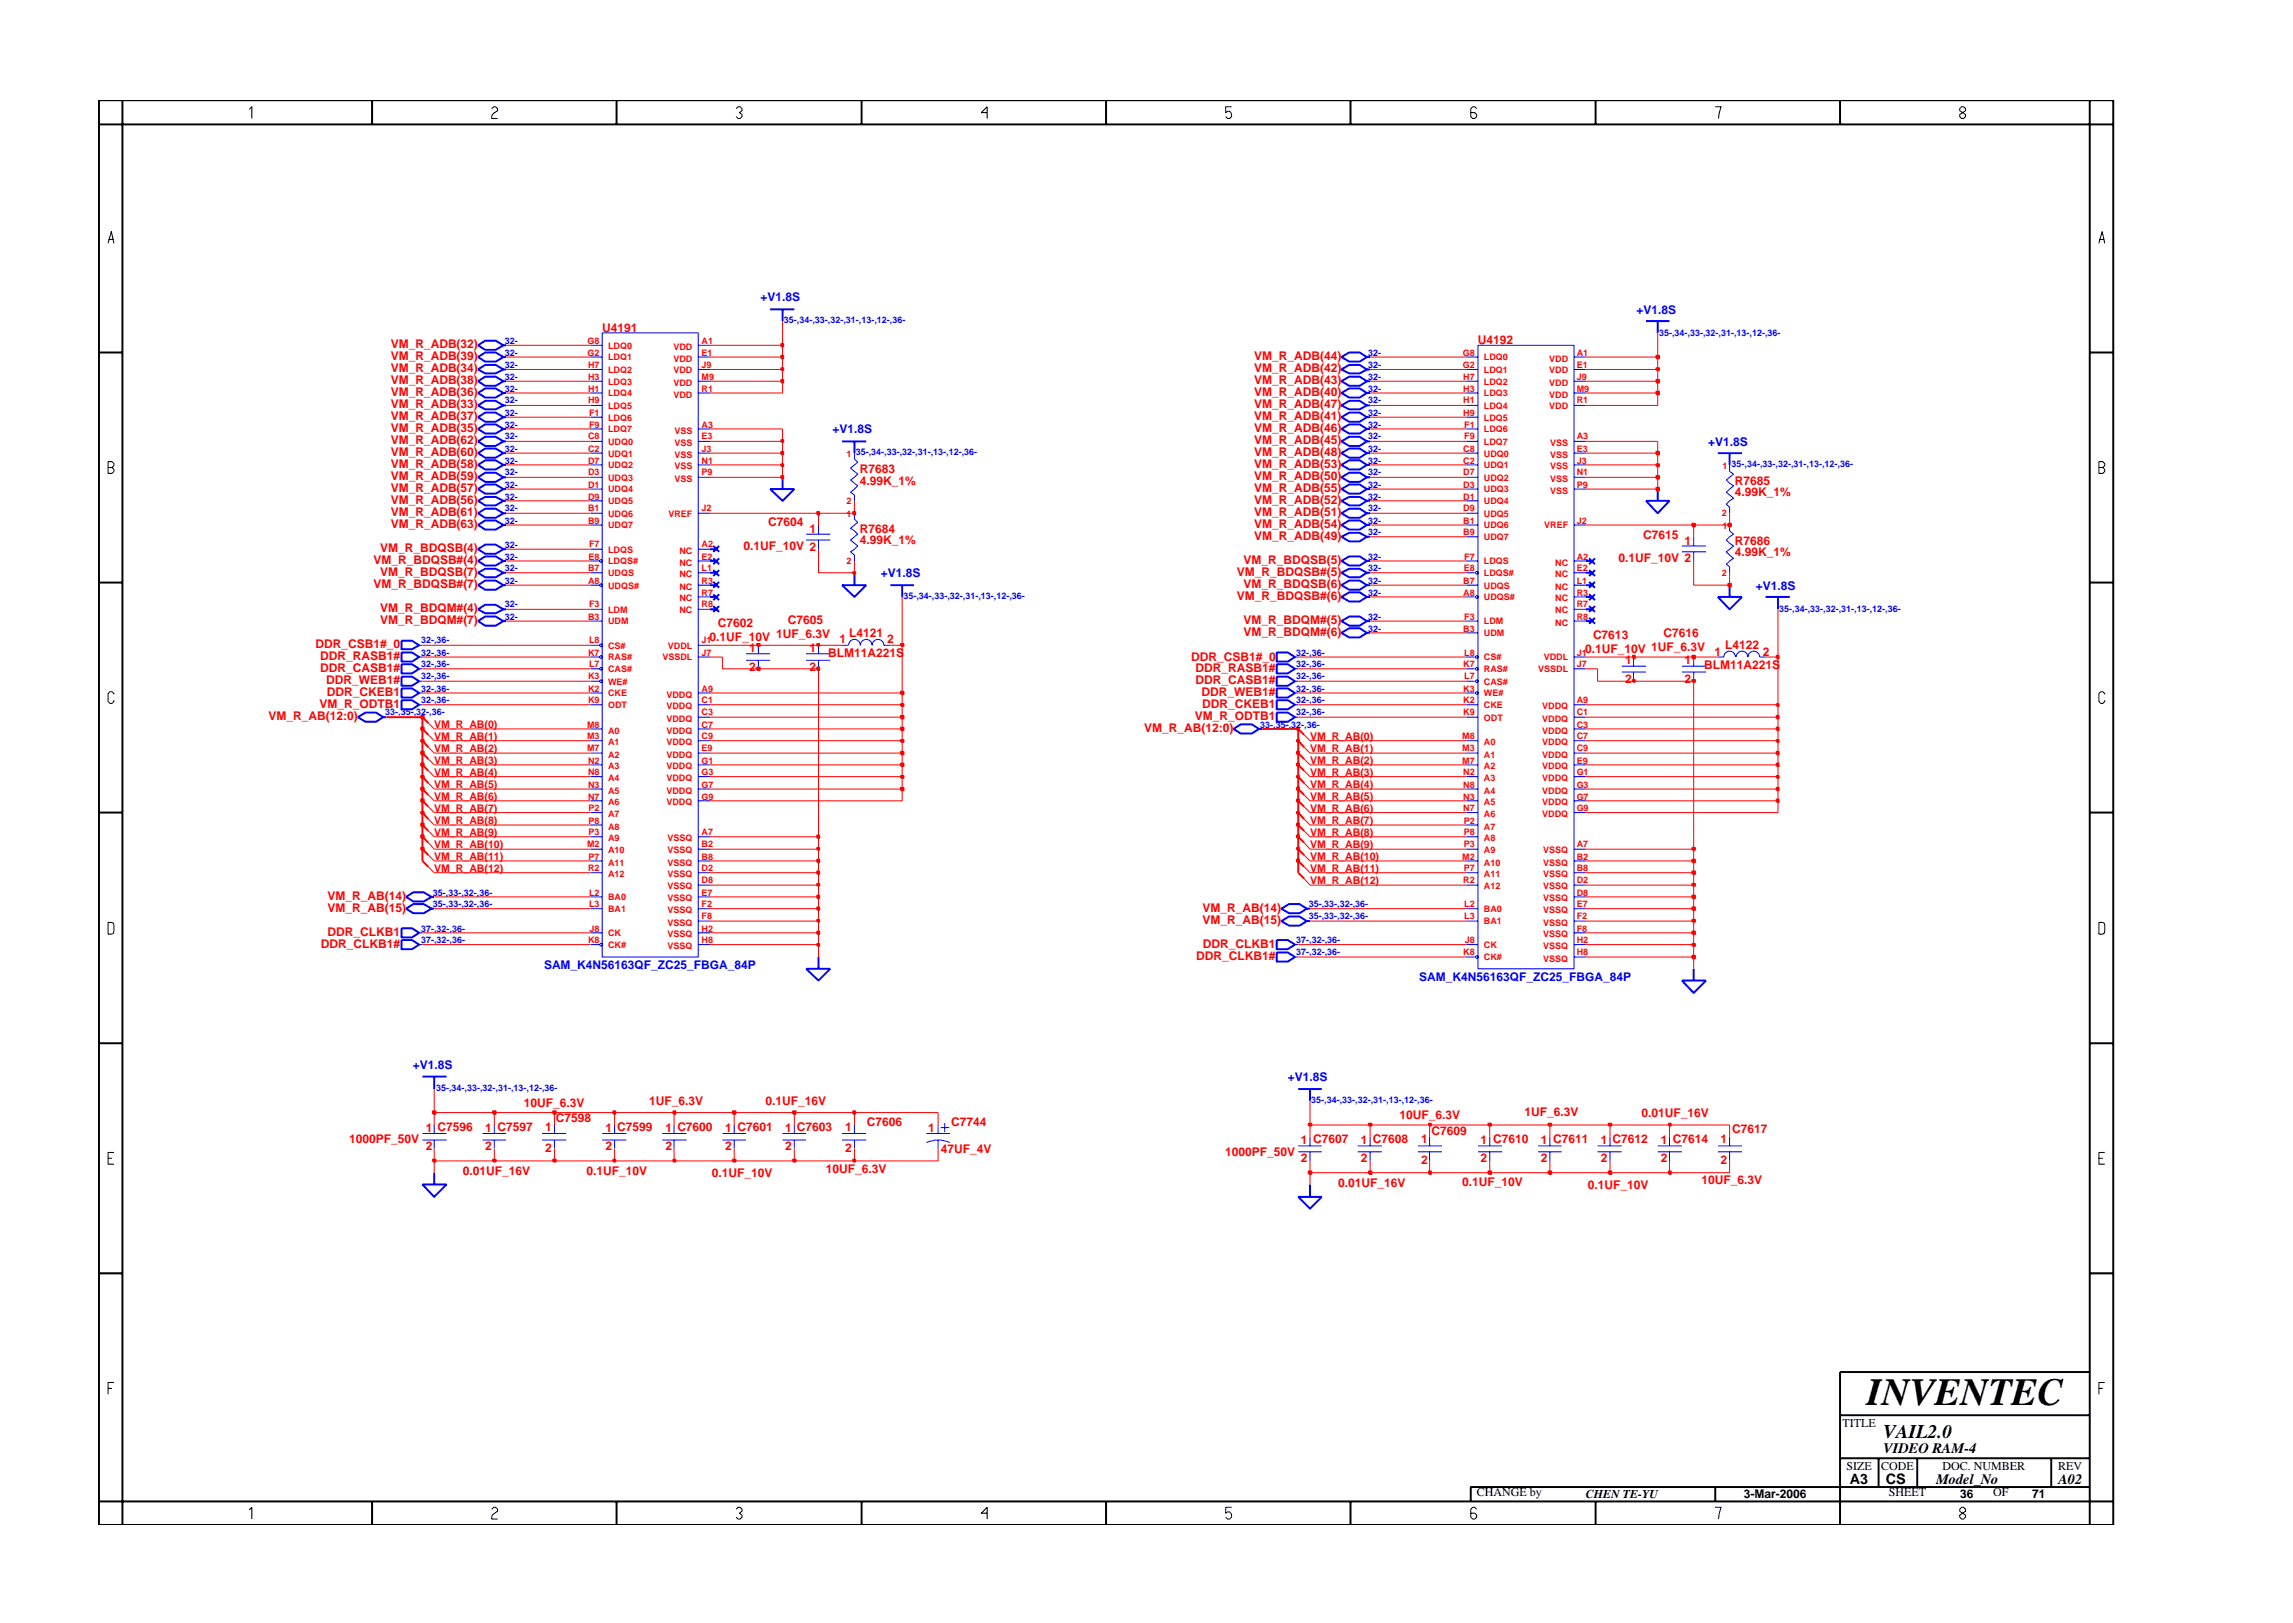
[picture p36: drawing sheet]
<svg xmlns="http://www.w3.org/2000/svg" width="297mm" height="210mm" viewBox="0 0 297 210" stroke-linecap="round" stroke-linejoin="round" font-family="sans-serif">
<defs><g id="words">
<text font-size="5" x="241.8" y="182">INVENTEC</text>
<text font-size="2.5" x="244" y="186.3">VAIL2.0</text>
<g font-size="1.9">
<text x="244" y="188.2">VIDEO RAM-4</text>
<text x="239.6" y="192.2">A3</text>
<text x="244.3" y="192.3">CS</text>
<text x="250.8" y="192.2">Model_No</text>
<text x="266.6" y="192.2">A02</text>
</g>
<g font-size="1.6" fill="#00f">
<text x="98.5" y="39">+V1.8S</text>
<text x="212" y="40.7">+V1.8S</text>
<text x="107.8" y="56.1">+V1.8S</text>
<text x="221.3" y="57.8">+V1.8S</text>
<text x="114.1" y="74.8">+V1.8S</text>
<text x="227.5" y="76.4">+V1.8S</text>
<text x="70.5" y="125.5">SAM_K4N56163QF_ZC25_FBGA_84P</text>
<text x="183.8" y="127">SAM_K4N56163QF_ZC25_FBGA_84P</text>
<text x="53.5" y="138.5">+V1.8S</text>
<text x="166.8" y="140.1">+V1.8S</text>
</g>
<g font-size="1.6" fill="#f00">
<text x="50.6" y="45.1">VM_R_ADB(32)</text>
<text x="50.6" y="46.7">VM_R_ADB(39)</text>
<text x="78" y="43">U4191</text>
<text x="162.5" y="46.7">VM_R_ADB(44)</text>
<text x="191.5" y="44.6">U4192</text>
<text x="50.6" y="52.8">VM_R_ADB(33)</text>
<text x="50.6" y="51.3">VM_R_ADB(36)</text>
<text x="50.6" y="49.8">VM_R_ADB(38)</text>
<text x="50.6" y="48.2">VM_R_ADB(34)</text>
<text x="162.5" y="48.2">VM_R_ADB(42)</text>
<text x="162.5" y="51.3">VM_R_ADB(40)</text>
<text x="162.5" y="52.8">VM_R_ADB(47)</text>
<text x="162.5" y="49.8">VM_R_ADB(43)</text>
<text x="50.6" y="57.5">VM_R_ADB(62)</text>
<text x="50.6" y="56">VM_R_ADB(35)</text>
<text x="50.6" y="54.5">VM_R_ADB(37)</text>
<text x="50.6" y="59.1">VM_R_ADB(60)</text>
<text x="162.5" y="56">VM_R_ADB(46)</text>
<text x="162.5" y="59.1">VM_R_ADB(48)</text>
<text x="162.5" y="54.5">VM_R_ADB(41)</text>
<text x="162.5" y="57.5">VM_R_ADB(45)</text>
<text x="50.6" y="65.3">VM_R_ADB(56)</text>
<text x="50.6" y="63.8">VM_R_ADB(57)</text>
<text x="50.6" y="62.2">VM_R_ADB(59)</text>
<text x="50.6" y="60.6">VM_R_ADB(58)</text>
<text x="111.4" y="61.2">R7683</text>
<text x="111.4" y="62.8">4.99K_1%</text>
<text x="162.5" y="62.2">VM_R_ADB(50)</text>
<text x="162.5" y="63.8">VM_R_ADB(55)</text>
<text x="162.5" y="65.3">VM_R_ADB(52)</text>
<text x="162.5" y="60.6">VM_R_ADB(53)</text>
<text x="224.7" y="64.3">4.99K_1%</text>
<text x="224.7" y="62.8">R7685</text>
<text x="49.2" y="71.5">VM_R_BDQSB(4)</text>
<text x="50.6" y="68.4">VM_R_ADB(63)</text>
<text x="50.6" y="66.8">VM_R_ADB(61)</text>
<text x="96.3" y="71.2">0.1UF_10V 2</text>
<text x="99.5" y="68.2">C7604</text>
<text x="104.8" y="69">1</text>
<text x="111.4" y="69">R7684</text>
<text x="111.4" y="70.5">4.99K_1%</text>
<text x="162.5" y="66.8">VM_R_ADB(51)</text>
<text x="162.5" y="70">VM_R_ADB(49)</text>
<text x="162.5" y="68.4">VM_R_ADB(54)</text>
<text x="212.9" y="69.8">C7615</text>
<text x="218.2" y="70.6">1</text>
<text x="224.7" y="70.6">R7686</text>
<text x="48.4" y="73.1">VM_R_BDQSB#(4)</text>
<text x="48.4" y="76.2">VM_R_BDQSB#(7)</text>
<text x="49.2" y="74.6">VM_R_BDQSB(7)</text>
<text x="160.2" y="74.6">VM_R_BDQSB#(5)</text>
<text x="160.2" y="77.7">VM_R_BDQSB#(6)</text>
<text x="161.1" y="76.2">VM_R_BDQSB(6)</text>
<text x="161.1" y="73.1">VM_R_BDQSB(5)</text>
<text x="209.7" y="72.8">0.1UF_10V 2</text>
<text x="224.7" y="72.1">4.99K_1%</text>
<text x="49.2" y="79.3">VM_R_BDQM#(4)</text>
<text x="49.2" y="80.9">VM_R_BDQM#(7)</text>
<text x="91.9" y="83.1">0.1UF_10V</text>
<text x="93" y="81.2">C7602</text>
<text x="100.5" y="82.7">1UF_6.3V</text>
<text x="102.1" y="80.9">C7605</text>
<text x="108.7" y="83.3">1</text>
<text x="110" y="82.6">L4121</text>
<text x="114.9" y="83.3">2</text>
<text x="161.1" y="82.4">VM_R_BDQM#(6)</text>
<text x="161.1" y="80.9">VM_R_BDQM#(5)</text>
<text x="206.4" y="82.7">C7613</text>
<text x="215.5" y="82.5">C7616</text>
<text x="40.9" y="84">DDR_CSB1#_0</text>
<text x="41.5" y="87.1">DDR_CASB1#</text>
<text x="41.5" y="85.5">DDR_RASB1#</text>
<text x="42.3" y="88.6">DDR_WEB1#</text>
<text x="97.1" y="84.5">1</text>
<text x="97.1" y="86.9">2</text>
<text x="104.8" y="86.9">2</text>
<text x="104.8" y="84.5">1</text>
<text x="107.3" y="85.1">BLM11A221S</text>
<text x="154.3" y="85.6">DDR_CSB1#_0</text>
<text x="154.9" y="87.1">DDR_RASB1#</text>
<text x="154.9" y="88.6">DDR_CASB1#</text>
<text x="205.3" y="84.6">0.1UF_10V 1UF_6.3V</text>
<text x="210.5" y="86">1</text>
<text x="210.5" y="88.4">2</text>
<text x="218.2" y="86">1</text>
<text x="218.2" y="88.4">2</text>
<text x="220.7" y="86.6">BLM11A221S</text>
<text x="222.1" y="84.9">1</text>
<text x="223.5" y="84.1">L4122</text>
<text x="228.4" y="84.9">2</text>
<text x="34.8" y="93.2">VM_R_AB(12:0)</text>
<text x="41.4" y="91.7">VM_R_ODTB1</text>
<text x="42.3" y="90.2">DDR_CKEB1</text>
<text x="148.2" y="94.8">VM_R_AB(12:0)</text>
<text x="154.8" y="93.2">VM_R_ODTB1</text>
<text x="155.6" y="90.2">DDR_WEB1#</text>
<text x="155.7" y="91.7">DDR_CKEB1</text>
<text x="42.4" y="118.1">VM_R_AB(15)</text>
<text x="42.4" y="116.6">VM_R_AB(14)</text>
<text x="155.8" y="118.1">VM_R_AB(14)</text>
<text x="155.8" y="119.7">VM_R_AB(15)</text>
<text x="41.6" y="122.8">DDR_CLKB1#</text>
<text x="42.4" y="121.3">DDR_CLKB1</text>
<text x="154.9" y="124.3">DDR_CLKB1#</text>
<text x="155.8" y="122.8">DDR_CLKB1</text>
<text x="67.8" y="143.5">10UF_6.3V</text>
<text x="84.1" y="143.1">1UF_6.3V</text>
<text x="99.2" y="143.2">0.1UF_16V</text>
<text x="45.2" y="148.1">1000PF_50V</text>
<text x="55.1" y="146.7">1 C7596</text>
<text x="55.1" y="149">2</text>
<text x="62.9" y="146.7">1 C7597</text>
<text x="62.9" y="149">2</text>
<text x="70.6" y="146.5">1</text>
<text x="70.6" y="149.2">2</text>
<text x="72" y="145.4">C7598</text>
<text x="78.4" y="146.7">1 C7599</text>
<text x="78.4" y="149">2</text>
<text x="86.2" y="146.7">1 C7600</text>
<text x="86.2" y="149">2</text>
<text x="93.9" y="146.7">1 C7601</text>
<text x="93.9" y="149">2</text>
<text x="101.7" y="146.7">1 C7603</text>
<text x="101.7" y="149">2</text>
<text x="109.5" y="146.5">1</text>
<text x="109.5" y="149.2">2</text>
<text x="112.3" y="145.9">C7606</text>
<text x="120.3" y="146.7">1</text>
<text x="121.9" y="149.4">47UF_4V</text>
<text x="123.2" y="145.9">C7744</text>
<text x="158.7" y="149.7">1000PF_50V</text>
<text x="168.5" y="148.2">1 C7607</text>
<text x="176.3" y="148.2">1 C7608</text>
<text x="181.3" y="145">10UF_6.3V</text>
<text x="184.1" y="148">1</text>
<text x="185.4" y="147">C7609</text>
<text x="191.8" y="148.2">1 C7610</text>
<text x="197.5" y="144.6">1UF_6.3V</text>
<text x="199.6" y="148.2">1 C7611</text>
<text x="207.4" y="148.2">1 C7612</text>
<text x="212.6" y="144.7">0.01UF_16V</text>
<text x="215.2" y="148.2">1 C7614</text>
<text x="222.9" y="148">1</text>
<text x="224.4" y="146.8">C7617</text>
<text x="60" y="152.2">0.01UF_16V</text>
<text x="76" y="152.2">0.1UF_10V</text>
<text x="92.2" y="152.5">0.1UF_10V</text>
<text x="107" y="151.9">10UF_6.3V</text>
<text x="168.5" y="150.6">2</text>
<text x="173.3" y="153.8">0.01UF_16V</text>
<text x="176.3" y="150.6">2</text>
<text x="184.1" y="150.7">2</text>
<text x="189.4" y="153.7">0.1UF_10V</text>
<text x="191.8" y="150.6">2</text>
<text x="199.6" y="150.6">2</text>
<text x="205.7" y="154">0.1UF_10V</text>
<text x="207.4" y="150.6">2</text>
<text x="215.2" y="150.6">2</text>
<text x="220.4" y="153.4">10UF_6.3V</text>
<text x="222.9" y="150.7">2</text>
</g>
<g font-size="1.6">
<text x="238.7" y="184.8">TITLE</text>
<text x="239.2" y="190.4">SIZE</text>
<text x="243.7" y="190.4">CODE</text>
<text x="251.6" y="190.4">DOC. NUMBER</text>
<text x="266.6" y="190.4">REV</text>
<text x="191.3" y="193.9">CHANGE by</text>
<text x="205.4" y="194.1">CHEN TE-YU</text>
<text x="225.9" y="194.1">3-Mar-2006</text>
<text x="244.7" y="193.9">SHEET</text>
<text x="253.9" y="194.1">36</text>
<text x="258.2" y="193.9">OF</text>
<text x="263.3" y="194.1">71</text>
</g>
<g font-size="1.4" fill="#f00">
<text x="56.2" y="95.9">VM_R_AB(1)</text>
<text x="56.2" y="94.3">VM_R_AB(0)</text>
<text x="169.7" y="95.9">VM_R_AB(0)</text>
<text x="56.2" y="99">VM_R_AB(3)</text>
<text x="56.2" y="97.5">VM_R_AB(2)</text>
<text x="56.2" y="100.5">VM_R_AB(4)</text>
<text x="169.7" y="97.5">VM_R_AB(1)</text>
<text x="169.7" y="99">VM_R_AB(2)</text>
<text x="169.7" y="100.5">VM_R_AB(3)</text>
<text x="56.2" y="106.8">VM_R_AB(8)</text>
<text x="56.2" y="105.2">VM_R_AB(7)</text>
<text x="56.2" y="103.7">VM_R_AB(6)</text>
<text x="56.2" y="102.1">VM_R_AB(5)</text>
<text x="169.7" y="102.1">VM_R_AB(4)</text>
<text x="169.7" y="103.7">VM_R_AB(5)</text>
<text x="169.7" y="105.2">VM_R_AB(6)</text>
<text x="169.7" y="106.8">VM_R_AB(7)</text>
<text x="56.2" y="113">VM_R_AB(12)</text>
<text x="56.2" y="111.4">VM_R_AB(11)</text>
<text x="56.2" y="109.8">VM_R_AB(10)</text>
<text x="56.2" y="108.3">VM_R_AB(9)</text>
<text x="169.7" y="109.8">VM_R_AB(9)</text>
<text x="169.7" y="111.4">VM_R_AB(10)</text>
<text x="169.7" y="113">VM_R_AB(11)</text>
<text x="169.7" y="108.3">VM_R_AB(8)</text>
<text x="169.7" y="114.5">VM_R_AB(12)</text>
</g>
<g font-size="1.2" fill="#00f">
<text x="101.5" y="41.9">35-,34-,33-,32-,31-,13-,12-,36-</text>
<text x="65.4" y="44.6">32-</text>
<text x="65.4" y="46.1">32-</text>
<text x="65.4" y="47.6">32-</text>
<text x="177.2" y="47.6">32-</text>
<text x="177.2" y="46.1">32-</text>
<text x="214.9" y="43.5">35-,34-,33-,32-,31-,13-,12-,36-</text>
<text x="65.4" y="52.3">32-</text>
<text x="65.4" y="50.7">32-</text>
<text x="65.4" y="49.2">32-</text>
<text x="65.4" y="53.9">32-</text>
<text x="177.2" y="53.9">32-</text>
<text x="177.2" y="52.3">32-</text>
<text x="177.2" y="49.2">32-</text>
<text x="177.2" y="50.7">32-</text>
<text x="65.4" y="56.9">32-</text>
<text x="65.4" y="58.5">32-</text>
<text x="65.4" y="55.4">32-</text>
<text x="110.9" y="59">35-,34-,33-,32-,31-,13-,12-,36-</text>
<text x="177.2" y="58.5">32-</text>
<text x="177.2" y="56.9">32-</text>
<text x="177.2" y="55.4">32-</text>
<text x="65.4" y="63.2">32-</text>
<text x="65.4" y="64.7">32-</text>
<text x="65.4" y="61.6">32-</text>
<text x="65.4" y="60.1">32-</text>
<text x="177.2" y="61.6">32-</text>
<text x="177.2" y="64.7">32-</text>
<text x="177.2" y="60.1">32-</text>
<text x="177.2" y="63.2">32-</text>
<text x="224.3" y="60.5">35-,34-,33-,32-,31-,13-,12-,36-</text>
<text x="65.4" y="67.8">32-</text>
<text x="65.4" y="71">32-</text>
<text x="65.4" y="66.2">32-</text>
<text x="177.2" y="66.2">32-</text>
<text x="177.2" y="67.8">32-</text>
<text x="177.2" y="69.4">32-</text>
<text x="65.4" y="75.6">32-</text>
<text x="65.4" y="72.5">32-</text>
<text x="65.4" y="74">32-</text>
<text x="117" y="77.6">35-,34-,33-,32-,31-,13-,12-,36-</text>
<text x="177.2" y="75.6">32-</text>
<text x="177.2" y="77.2">32-</text>
<text x="177.2" y="72.5">32-</text>
<text x="177.2" y="74">32-</text>
<text x="54.6" y="83.3">32-,36-</text>
<text x="65.4" y="78.7">32-</text>
<text x="65.4" y="80.3">32-</text>
<text x="177.2" y="80.3">32-</text>
<text x="177.2" y="81.8">32-</text>
<text x="230.5" y="79.2">35-,34-,33-,32-,31-,13-,12-,36-</text>
<text x="54.6" y="88">32-,36-</text>
<text x="54.6" y="84.9">32-,36-</text>
<text x="54.6" y="89.6">32-,36-</text>
<text x="54.6" y="86.5">32-,36-</text>
<text x="167.9" y="88">32-,36-</text>
<text x="167.9" y="89.6">32-,36-</text>
<text x="167.9" y="84.9">32-,36-</text>
<text x="167.9" y="86.5">32-,36-</text>
<text x="49.9" y="92.7">33-,35-,32-,36-</text>
<text x="54.6" y="91.1">32-,36-</text>
<text x="163.3" y="94.3">33-,35-,32-,36-</text>
<text x="167.9" y="92.7">32-,36-</text>
<text x="167.9" y="91.1">32-,36-</text>
<text x="56.1" y="117.5">35-,33-,32-,36-</text>
<text x="56.1" y="116">35-,33-,32-,36-</text>
<text x="169.5" y="119.1">35-,33-,32-,36-</text>
<text x="169.5" y="117.5">35-,33-,32-,36-</text>
<text x="54.6" y="120.7">37-,32-,36-</text>
<text x="54.6" y="122.2">37-,32-,36-</text>
<text x="167.9" y="122.2">37-,32-,36-</text>
<text x="167.9" y="123.7">37-,32-,36-</text>
<text x="56.5" y="141.4">35-,34-,33-,32-,31-,13-,12-,36-</text>
<text x="169.9" y="142.9">35-,34-,33-,32-,31-,13-,12-,36-</text>
</g>
<g font-size="1.2" fill="#f00">
<text x="76.1" y="46.1">G2</text>
<text x="76.1" y="44.6">G8</text>
<text x="76.2" y="47.6">H7</text>
<text x="78.8" y="45.2">LDQ0</text>
<text x="78.8" y="46.7">LDQ1</text>
<text x="87.2" y="46.8">VDD</text>
<text x="87.2" y="45.3">VDD</text>
<text x="90.9" y="46.1">E1</text>
<text x="90.9" y="44.6">A1</text>
<text x="90.9" y="47.6">J9</text>
<text x="189.5" y="46.1">G8</text>
<text x="189.5" y="47.6">G2</text>
<text x="192.2" y="46.7">LDQ0</text>
<text x="200.7" y="46.8">VDD</text>
<text x="204.2" y="47.6">E1</text>
<text x="204.2" y="46.1">A1</text>
<text x="76.2" y="49.2">H3</text>
<text x="76.2" y="50.7">H1</text>
<text x="76.2" y="52.3">H9</text>
<text x="76.3" y="53.9">F1</text>
<text x="78.8" y="48.3">LDQ2</text>
<text x="78.8" y="49.8">LDQ3</text>
<text x="78.8" y="51.4">LDQ4</text>
<text x="78.8" y="53">LDQ5</text>
<text x="87.2" y="51.5">VDD</text>
<text x="87.2" y="50">VDD</text>
<text x="87.2" y="48.4">VDD</text>
<text x="90.9" y="50.7">R1</text>
<text x="90.9" y="49.2">M9</text>
<text x="189.5" y="49.2">H7</text>
<text x="189.5" y="50.7">H3</text>
<text x="189.5" y="52.3">H1</text>
<text x="189.5" y="53.9">H9</text>
<text x="192.2" y="48.3">LDQ1</text>
<text x="192.2" y="49.8">LDQ2</text>
<text x="192.2" y="51.4">LDQ3</text>
<text x="192.2" y="53">LDQ4</text>
<text x="200.7" y="48.4">VDD</text>
<text x="200.7" y="53">VDD</text>
<text x="200.7" y="51.5">VDD</text>
<text x="200.7" y="50">VDD</text>
<text x="204.2" y="52.3">R1</text>
<text x="204.2" y="50.7">M9</text>
<text x="204.2" y="49.2">J9</text>
<text x="76.2" y="56.9">C8</text>
<text x="76.2" y="58.5">C2</text>
<text x="76.3" y="55.4">F9</text>
<text x="78.8" y="57.6">UDQ0</text>
<text x="78.8" y="59.1">UDQ1</text>
<text x="78.8" y="54.5">LDQ6</text>
<text x="78.8" y="56">LDQ7</text>
<text x="87.4" y="57.8">VSS</text>
<text x="87.4" y="56.2">VSS</text>
<text x="87.4" y="59.3">VSS</text>
<text x="90.9" y="56.9">E3</text>
<text x="90.9" y="55.4">A3</text>
<text x="90.9" y="58.5">J3</text>
<text x="109.7" y="59.2">1</text>
<text x="189.5" y="58.5">C8</text>
<text x="189.7" y="55.4">F1</text>
<text x="189.7" y="56.9">F9</text>
<text x="192.2" y="59.1">UDQ0</text>
<text x="192.2" y="54.5">LDQ5</text>
<text x="192.2" y="56">LDQ6</text>
<text x="192.2" y="57.6">LDQ7</text>
<text x="200.8" y="59.3">VSS</text>
<text x="200.8" y="57.8">VSS</text>
<text x="204.2" y="58.5">E3</text>
<text x="204.2" y="56.9">A3</text>
<text x="76.2" y="60.1">D7</text>
<text x="76.2" y="61.6">D3</text>
<text x="76.2" y="63.2">D1</text>
<text x="76.2" y="64.7">D9</text>
<text x="78.8" y="60.7">UDQ2</text>
<text x="78.8" y="62.3">UDQ3</text>
<text x="78.8" y="63.8">UDQ4</text>
<text x="78.8" y="65.3">UDQ5</text>
<text x="87.4" y="62.4">VSS</text>
<text x="87.4" y="60.8">VSS</text>
<text x="90.9" y="61.6">P9</text>
<text x="90.9" y="60.1">N1</text>
<text x="109.7" y="65.3">2</text>
<text x="189.5" y="60.1">C2</text>
<text x="189.5" y="61.6">D7</text>
<text x="189.5" y="63.2">D3</text>
<text x="189.5" y="64.7">D1</text>
<text x="192.2" y="60.7">UDQ1</text>
<text x="192.2" y="62.3">UDQ2</text>
<text x="192.2" y="63.8">UDQ3</text>
<text x="192.2" y="65.3">UDQ4</text>
<text x="200.8" y="64">VSS</text>
<text x="200.8" y="62.4">VSS</text>
<text x="200.8" y="60.8">VSS</text>
<text x="204.2" y="63.2">P9</text>
<text x="204.2" y="61.6">N1</text>
<text x="204.2" y="60.1">J3</text>
<text x="223.1" y="60.8">1</text>
<text x="76.2" y="66.2">B1</text>
<text x="76.2" y="67.8">B9</text>
<text x="76.3" y="70.9">F7</text>
<text x="78.8" y="66.9">UDQ6</text>
<text x="78.8" y="68.5">UDQ7</text>
<text x="78.8" y="71.6">LDQS</text>
<text x="86.6" y="66.9">VREF</text>
<text x="88" y="71.7">NC</text>
<text x="90.9" y="70.9">A2</text>
<text x="90.9" y="66.2">J2</text>
<text x="109.7" y="67">1</text>
<text x="189.5" y="67.8">B1</text>
<text x="189.5" y="69.4">B9</text>
<text x="189.5" y="66.2">D9</text>
<text x="192.2" y="68.5">UDQ6</text>
<text x="192.2" y="70">UDQ7</text>
<text x="192.2" y="66.9">UDQ5</text>
<text x="200" y="68.5">VREF</text>
<text x="204.2" y="67.8">J2</text>
<text x="223" y="66.8">2</text>
<text x="223.1" y="68.5">1</text>
<text x="76.2" y="75.6">A8</text>
<text x="76.2" y="74">B7</text>
<text x="76.2" y="72.5">E8</text>
<text x="78.8" y="76.2">UDQS#</text>
<text x="78.8" y="74.6">UDQS</text>
<text x="78.8" y="73.1">LDQS#</text>
<text x="88" y="73.3">NC</text>
<text x="88" y="76.4">NC</text>
<text x="88" y="77.9">NC</text>
<text x="88" y="74.8">NC</text>
<text x="90.9" y="72.5">E2</text>
<text x="90.9" y="75.6">R3</text>
<text x="90.9" y="77.2">R7</text>
<text x="90.9" y="74">L1</text>
<text x="109.7" y="73.1">2</text>
<text x="189.5" y="75.6">B7</text>
<text x="189.5" y="77.2">A8</text>
<text x="189.6" y="74">E8</text>
<text x="189.7" y="72.5">F7</text>
<text x="192.2" y="76.2">UDQS</text>
<text x="192.2" y="77.8">UDQS#</text>
<text x="192.2" y="73.1">LDQS</text>
<text x="192.2" y="74.6">LDQS#</text>
<text x="201.5" y="74.8">NC</text>
<text x="201.5" y="73.3">NC</text>
<text x="201.5" y="77.9">NC</text>
<text x="201.5" y="76.4">NC</text>
<text x="204.2" y="74">E2</text>
<text x="204.2" y="72.5">A2</text>
<text x="204.2" y="77.2">R3</text>
<text x="204.2" y="75.6">L1</text>
<text x="223" y="74.6">2</text>
<text x="76.2" y="80.3">B3</text>
<text x="76.3" y="83.3">L8</text>
<text x="76.3" y="78.7">F3</text>
<text x="78.8" y="80.9">UDM</text>
<text x="78.8" y="79.4">LDM</text>
<text x="88" y="79.4">NC</text>
<text x="90.9" y="83.3">J1</text>
<text x="90.9" y="78.7">R8</text>
<text x="189.5" y="81.8">B3</text>
<text x="189.7" y="80.3">F3</text>
<text x="192.2" y="82.4">UDM</text>
<text x="192.2" y="80.9">LDM</text>
<text x="201.5" y="79.4">NC</text>
<text x="201.5" y="81.1">NC</text>
<text x="204.2" y="78.7">R7</text>
<text x="204.2" y="80.3">R8</text>
<text x="76.2" y="89.6">K2</text>
<text x="76.2" y="88">K3</text>
<text x="76.2" y="84.9">K7</text>
<text x="76.3" y="86.5">L7</text>
<text x="78.8" y="84">CS#</text>
<text x="78.8" y="87.1">CAS#</text>
<text x="78.8" y="88.7">WE#</text>
<text x="78.8" y="85.6">RAS#</text>
<text x="85.8" y="85.6">VSSDL</text>
<text x="86.5" y="84">VDDL</text>
<text x="90.9" y="89.6">A9</text>
<text x="90.9" y="84.9">J7</text>
<text x="189.5" y="89.6">K3</text>
<text x="189.5" y="86.5">K7</text>
<text x="189.7" y="84.9">L8</text>
<text x="189.7" y="88">L7</text>
<text x="192.2" y="85.6">CS#</text>
<text x="192.2" y="88.7">CAS#</text>
<text x="192.2" y="87.1">RAS#</text>
<text x="199.3" y="87.1">VSSDL</text>
<text x="200" y="85.6">VDDL</text>
<text x="204.2" y="84.9">J1</text>
<text x="204.2" y="86.5">J7</text>
<text x="76" y="95.8">M3</text>
<text x="76" y="94.3">M8</text>
<text x="76.2" y="91.1">K9</text>
<text x="78.8" y="90.2">CKE</text>
<text x="78.8" y="91.7">ODT</text>
<text x="78.8" y="95">A0</text>
<text x="86.3" y="91.9">VDDQ</text>
<text x="86.3" y="93.5">VDDQ</text>
<text x="86.3" y="95">VDDQ</text>
<text x="86.3" y="90.4">VDDQ</text>
<text x="90.9" y="91.1">C1</text>
<text x="90.9" y="92.7">C3</text>
<text x="90.9" y="94.3">C7</text>
<text x="90.9" y="95.8">C9</text>
<text x="189.4" y="95.8">M8</text>
<text x="189.5" y="91.1">K2</text>
<text x="189.5" y="92.7">K9</text>
<text x="192.2" y="91.7">CKE</text>
<text x="192.2" y="90.2">WE#</text>
<text x="192.2" y="93.3">ODT</text>
<text x="199.8" y="93.5">VDDQ</text>
<text x="199.8" y="95">VDDQ</text>
<text x="199.8" y="91.9">VDDQ</text>
<text x="204.2" y="92.7">C1</text>
<text x="204.2" y="94.3">C3</text>
<text x="204.2" y="95.8">C7</text>
<text x="204.2" y="91.1">A9</text>
<text x="76" y="97.3">M7</text>
<text x="76.2" y="98.9">N2</text>
<text x="76.2" y="100.4">N8</text>
<text x="78.8" y="99.7">A3</text>
<text x="78.8" y="101.2">A4</text>
<text x="78.8" y="96.5">A1</text>
<text x="78.8" y="98.2">A2</text>
<text x="86.3" y="99.7">VDDQ</text>
<text x="86.3" y="101.2">VDDQ</text>
<text x="86.3" y="98.2">VDDQ</text>
<text x="86.3" y="96.5">VDDQ</text>
<text x="90.9" y="98.9">G1</text>
<text x="90.9" y="100.4">G3</text>
<text x="90.9" y="97.3">E9</text>
<text x="189.4" y="97.3">M3</text>
<text x="189.4" y="98.9">M7</text>
<text x="189.5" y="100.4">N2</text>
<text x="192.2" y="99.7">A2</text>
<text x="192.2" y="96.5">A0</text>
<text x="192.2" y="101.2">A3</text>
<text x="192.2" y="98.2">A1</text>
<text x="199.8" y="99.7">VDDQ</text>
<text x="199.8" y="101.2">VDDQ</text>
<text x="199.8" y="96.5">VDDQ</text>
<text x="199.8" y="98.2">VDDQ</text>
<text x="204.2" y="98.9">E9</text>
<text x="204.2" y="100.4">G1</text>
<text x="204.2" y="97.3">C9</text>
<text x="76.2" y="102.1">N3</text>
<text x="76.2" y="103.6">N7</text>
<text x="76.2" y="106.7">P8</text>
<text x="76.2" y="105.1">P2</text>
<text x="78.8" y="107.5">A8</text>
<text x="78.8" y="102.8">A5</text>
<text x="78.8" y="104.3">A6</text>
<text x="78.8" y="105.9">A7</text>
<text x="86.3" y="102.8">VDDQ</text>
<text x="86.3" y="104.3">VDDQ</text>
<text x="90.9" y="102.1">G7</text>
<text x="90.9" y="103.6">G9</text>
<text x="189.5" y="103.6">N3</text>
<text x="189.5" y="105.1">N7</text>
<text x="189.5" y="102.1">N8</text>
<text x="189.6" y="106.7">P2</text>
<text x="192.2" y="107.5">A7</text>
<text x="192.2" y="104.3">A5</text>
<text x="192.2" y="105.9">A6</text>
<text x="192.2" y="102.8">A4</text>
<text x="199.8" y="102.8">VDDQ</text>
<text x="199.8" y="104.3">VDDQ</text>
<text x="199.8" y="105.9">VDDQ</text>
<text x="204.2" y="102.1">G3</text>
<text x="204.2" y="103.6">G7</text>
<text x="204.2" y="105.1">G9</text>
<text x="76" y="109.8">M2</text>
<text x="76.2" y="112.9">R2</text>
<text x="76.2" y="111.4">P7</text>
<text x="76.2" y="108.2">P3</text>
<text x="78.8" y="112.1">A11</text>
<text x="78.8" y="113.7">A12</text>
<text x="78.8" y="109">A9</text>
<text x="78.8" y="110.5">A10</text>
<text x="86.5" y="113.7">VSSQ</text>
<text x="86.5" y="109">VSSQ</text>
<text x="86.5" y="110.5">VSSQ</text>
<text x="86.5" y="112.1">VSSQ</text>
<text x="90.9" y="112.9">D2</text>
<text x="90.9" y="108.2">A7</text>
<text x="90.9" y="109.8">B2</text>
<text x="90.9" y="111.4">B8</text>
<text x="189.4" y="111.4">M2</text>
<text x="189.6" y="109.8">P3</text>
<text x="189.6" y="112.9">P7</text>
<text x="189.6" y="108.2">P8</text>
<text x="192.2" y="110.5">A9</text>
<text x="192.2" y="113.7">A11</text>
<text x="192.2" y="109">A8</text>
<text x="192.2" y="112.1">A10</text>
<text x="199.9" y="112.1">VSSQ</text>
<text x="199.9" y="113.7">VSSQ</text>
<text x="199.9" y="110.5">VSSQ</text>
<text x="204.2" y="111.4">B2</text>
<text x="204.2" y="112.9">B8</text>
<text x="204.2" y="109.8">A7</text>
<text x="76.3" y="116">L2</text>
<text x="76.3" y="117.5">L3</text>
<text x="78.8" y="118.2">BA1</text>
<text x="78.8" y="116.6">BA0</text>
<text x="86.5" y="118.3">VSSQ</text>
<text x="86.5" y="119.9">VSSQ</text>
<text x="86.5" y="115.2">VSSQ</text>
<text x="86.5" y="116.8">VSSQ</text>
<text x="90.9" y="117.5">F2</text>
<text x="90.9" y="119.1">F8</text>
<text x="90.9" y="114.4">D8</text>
<text x="90.9" y="116">E7</text>
<text x="189.5" y="114.4">R2</text>
<text x="189.7" y="117.5">L2</text>
<text x="189.7" y="119.1">L3</text>
<text x="192.2" y="118.2">BA0</text>
<text x="192.2" y="119.8">BA1</text>
<text x="192.2" y="115.2">A12</text>
<text x="199.9" y="118.3">VSSQ</text>
<text x="199.9" y="119.9">VSSQ</text>
<text x="199.9" y="115.2">VSSQ</text>
<text x="199.9" y="116.8">VSSQ</text>
<text x="204.2" y="117.5">E7</text>
<text x="204.2" y="119.1">F2</text>
<text x="204.2" y="114.4">D2</text>
<text x="204.2" y="116">D8</text>
<text x="76.2" y="122.2">K8</text>
<text x="76.4" y="120.7">J8</text>
<text x="78.8" y="121.3">CK</text>
<text x="78.8" y="122.8">CK#</text>
<text x="86.5" y="121.4">VSSQ</text>
<text x="86.5" y="123">VSSQ</text>
<text x="90.9" y="120.7">H2</text>
<text x="90.9" y="122.2">H8</text>
<text x="189.5" y="123.7">K8</text>
<text x="189.7" y="122.2">J8</text>
<text x="192.2" y="122.8">CK</text>
<text x="192.2" y="124.4">CK#</text>
<text x="199.9" y="121.4">VSSQ</text>
<text x="199.9" y="123">VSSQ</text>
<text x="199.9" y="124.6">VSSQ</text>
<text x="204.2" y="120.7">F8</text>
<text x="204.2" y="122.2">H2</text>
<text x="204.2" y="123.7">H8</text>
</g>
</g></defs>
<g fill="none" stroke="#00f" stroke-width=".25">
<path d="M61.9 50.9l1-.6h1.3l1 .6-1 .6h-1.3zM61.9 49.4l1-.6h1.3l1 .6-1 .6h-1.3zM61.9 54l1-.5h1.3l1 .5-1 .6h-1.3zM61.9 58.7l1-.6h1.3l1 .6-1 .6h-1.3zM61.9 46.3l1-.6h1.3l1 .6-1 .5h-1.3zM61.9 57.2l1-.6h1.3l1 .6-1 .6h-1.3zM61.9 52.5l1-.6h1.3l1 .6-1 .5h-1.3zM61.9 47.9l1-.6h1.3l1 .6-1 .5h-1.3zM61.9 44.7l1-.6h1.3l1 .6-1 .6h-1.3zM61.9 55.6l1-.6h1.3l1 .6-1 .6h-1.3zM65.2 50.9h.4M65.2 58.7h.4"/>
<path d="M65.2 49.4h.4M65.2 46.3h.4M65.2 54h.4M65.2 47.9h.4M65.2 55.6h.4M65.2 57.2h.4M65.2 52.5h.4M65.2 44.7h.4M99.8 40.1h3.1M101.4 40.1v1.5M109.1 57.2h3.1M110.7 57.2v1.5"/>
<path d="M173.8 46.3l1-.6h1.3l1 .6-1 .5h-1.3zM173.8 50.9l1-.6h1.3l1 .6-1 .6h-1.3zM173.8 54l1-.5h1.3l1 .5-1 .6h-1.3zM173.8 47.9l1-.6h1.3l1 .6-1 .5h-1.3zM173.8 55.6l1-.6h1.3l1 .6-1 .6h-1.3zM173.8 58.7l1-.6h1.3l1 .6-1 .6h-1.3zM173.8 49.4l1-.6h1.3l1 .6-1 .6h-1.3zM173.8 52.5l1-.6h1.3l1 .6-1 .5h-1.3zM173.8 57.2l1-.6h1.3l1 .6-1 .6h-1.3zM177.1 50.9h.4M177.1 58.7h.4M177.1 49.4h.4"/>
<path d="M177.1 46.3h.4M177.1 54h.4M177.1 47.9h.4M177.1 55.6h.4M177.1 57.2h.4M177.1 52.5h.4M213.2 41.6h3.1M214.7 41.6v1.5M222.5 58.7h3.2M224.1 58.7v1.5M61.9 68l1-.6h1.3l1 .6-1 .6h-1.3zM61.9 78.9l1-.6h1.3l1 .6-1 .5h-1.3z"/>
<path d="M61.9 63.4l1-.6h1.3l1 .6-1 .6h-1.3zM61.9 75.8l1-.6h1.3l1 .6-1 .6h-1.3zM61.9 61.8l1-.6h1.3l1 .6-1 .6h-1.3zM61.9 71.1l1-.5h1.3l1 .5-1 .6h-1.3zM61.9 64.9l1-.5h1.3l1 .5-1 .6h-1.3zM61.9 74.2l1-.5h1.3l1 .5-1 .6h-1.3zM61.9 72.7l1-.6h1.3l1 .6-1 .6h-1.3zM61.9 66.5l1-.6h1.3l1 .6-1 .6h-1.3zM61.9 60.2l1-.6h1.3l1 .6-1 .6h-1.3zM65.2 64.9h.4M65.2 75.8h.4M65.2 68h.4"/>
<path d="M65.2 78.9h.4M65.2 74.2h.4M65.2 63.4h.4M65.2 71.1h.4M65.2 72.7h.4M65.2 60.2h.4M65.2 66.5h.4M65.2 61.8h.4M92 75.8h.8M92 77.3h.8M92 78.9h.8M92 74.2h.8"/>
<path d="M92 71.1h.8M92 72.7h.8M92.4 73.9l.8 .7M92.4 70.7l.8 .8M92.4 72.3l.8 .8M92.4 78.5l.8 .8M92.4 77l.8 .8M92.4 75.4l.8 .7M93.2 73.9l-.8 .7M93.2 70.7l-.8 .8M93.2 72.3l-.8 .8M93.2 78.5l-.8 .8"/>
<path d="M93.2 77l-.8 .8M93.2 75.4l-.8 .7M99.8 63.4h3.1l-1.5 1.5zM101.4 61.8v1.6M109.1 75.8h3.1l-1.5 1.5zM110.7 74.2v1.6M115.3 75.8h3.1M116.9 75.8v1.5M173.8 64.9l1-.5h1.3l1 .5-1 .6h-1.3zM173.8 69.5l1-.5h1.3l1 .5-1 .6h-1.3zM173.8 60.2l1-.6h1.3l1 .6-1 .6h-1.3zM173.8 66.5l1-.6h1.3l1 .6-1 .6h-1.3z"/>
<path d="M173.8 72.7l1-.6h1.3l1 .6-1 .6h-1.3zM173.8 77.3l1-.6h1.3l1 .6-1 .6h-1.3zM173.8 68l1-.6h1.3l1 .6-1 .6h-1.3zM173.8 61.8l1-.6h1.3l1 .6-1 .6h-1.3zM173.8 74.2l1-.5h1.3l1 .5-1 .6h-1.3zM173.8 63.4l1-.6h1.3l1 .6-1 .6h-1.3zM173.8 75.8l1-.6h1.3l1 .6-1 .6h-1.3zM177.1 64.9h.4M177.1 75.8h.4M177.1 77.3h.4M177.1 68h.4M177.1 74.2h.4"/>
<path d="M177.1 63.4h.4M177.1 72.7h.4M177.1 69.5h.4M177.1 60.2h.4M177.1 66.5h.4M177.1 61.8h.4M205.4 75.8h.8M205.4 77.3h.8M205.4 78.9h.8M205.4 74.2h.8M205.4 72.7h.8M205.9 77l.7 .8"/>
<path d="M205.9 73.9l.7 .7M205.9 78.5l.7 .8M205.9 75.4l.7 .7M205.9 72.3l.7 .8M206.6 77l-.7 .8M206.6 73.9l-.7 .7M206.6 78.5l-.7 .8M206.6 75.4l-.7 .7M206.6 72.3l-.7 .8M213.2 64.9h3.1l-1.6 1.6zM214.7 63.4v1.5M222.5 77.3h3.2l-1.6 1.6z"/>
<path d="M224.1 75.8v1.5M228.7 77.3h3.1M230.3 77.3v1.6M46.3 92.9l1.1-.6h1.3l.9 .6-.9 .6h-1.3zM49.6 92.9h.5M52 86h1.4l.9 .6-.9 .6h-1.4zM52 90.7h1.4l.9 .6-.9 .6h-1.4zM52 87.7h1.4l.9 .6-.9 .5h-1.4zM52 84.5h1.4l.9 .6-.9 .6h-1.4zM52 89.2h1.4l.9 .6-.9 .6h-1.4zM52 83h1.4l.9 .6-.9 .5h-1.4zM61.9 80.5l1-.6h1.3l1 .6-1 .6h-1.3z"/>
<path d="M65.2 80.5h.4M159.8 94.4l.9-.6h1.5l.9 .6-.9 .6h-1.5zM163.1 94.4h.4M165.4 89.2h1.4l1 .6-1 .6h-1.4zM165.4 86h1.4l1 .6-1 .6h-1.4zM165.4 84.5h1.4l1 .6-1 .6h-1.4zM165.4 92.3h1.4l1 .6-1 .6h-1.4zM165.4 90.7h1.4l1 .6-1 .6h-1.4zM165.4 87.7h1.4l1 .6-1 .5h-1.4zM173.8 82l1-.6h1.3l1 .6-1 .6h-1.3zM173.8 80.5l1-.6h1.3l1 .6-1 .6h-1.3zM177.1 80.5h.4"/>
<path d="M177.1 82h.4M205.4 80.5h.8M205.9 80l.7 .8M206.6 80l-.7 .8M52.6 116.2l.9-.6h1.4l1 .6-1 .6h-1.4zM52.6 117.7l.9-.6h1.4l1 .6-1 .6h-1.4zM55.9 117.7h.3M55.9 116.2h.3M166 117.7l1-.6h1.3l1 .6-1 .6h-1.3zM166 119.3l1-.6h1.3l1 .6-1 .6h-1.3zM169.3 117.7h.4M169.3 119.3h.4"/>
<path d="M52 120.3h1.4l.9 .5-.9 .6h-1.4zM52 121.8h1.4l.9 .6-.9 .6h-1.4zM54.7 139.5h3.2M56.2 139.5v1.6M104.4 125.5h3.2l-1.6 1.5zM106 124v1.5M165.4 123.4h1.4l1 .6-1 .6h-1.4zM165.4 121.8h1.4l1 .6-1 .6h-1.4zM217.9 127h3.1l-1.6 1.6zM219.4 125.5v1.5M54.7 153.4h3.2l-1.7 1.7zM56.2 151.9v1.5"/>
<path d="M168.2 155.1h3l-1.5 1.5zM168.2 141.1h3M169.7 141.1v1.5M169.7 153.4v1.7"/>
</g>
<g fill="none" stroke="#00f" stroke-width=".13">
<path d="M76.5 46.3h1.5M76.5 47.9h1.5M76.5 49.4h1.5M76.5 50.9h1.5M76.5 52.5h1.5M76.5 54h1.5M76.5 55.6h1.5M76.5 57.2h1.5M76.5 58.7h1.5M76.5 44.7h1.5M78 43.1h12.5v80.9h-12.5zM90.5 46.3h1.5"/>
<path d="M90.5 47.9h1.5M90.5 49.4h1.5M90.5 50.9h1.5M90.5 55.6h1.5M90.5 57.2h1.5M90.5 58.7h1.5M90.5 44.7h1.5M110.7 58.7v.8l.4 .4-.9 .7 .9 .8-.9 .8 .9 .7-.9 .9 .5 .3v.8M189.9 46.3h1.6M189.9 47.9h1.6M189.9 49.4h1.6M189.9 50.9h1.6"/>
<path d="M189.9 52.5h1.6M189.9 54h1.6M189.9 55.6h1.6M189.9 57.2h1.6M189.9 58.7h1.6M191.5 44.7h12.4v80.8h-12.4zM203.9 46.3h1.5M203.9 47.9h1.5M203.9 49.4h1.5M203.9 50.9h1.5M203.9 52.5h1.5M203.9 57.2h1.5"/>
<path d="M203.9 58.7h1.5M76.5 60.2h1.5M76.5 61.8h1.5M76.5 63.4h1.5M76.5 64.9h1.5M76.5 66.5h1.5M76.5 68h1.5M76.5 72.7h1.2M76.5 75.8h1.2M76.5 74.2h1.5M76.5 78.9h1.5M76.5 71.1h1.5"/>
<path d="M90.5 60.2h1.5M90.5 61.8h1.5M90.5 66.5h1.5M90.5 72.7h1.5M90.5 75.8h1.5M90.5 74.2h1.5M90.5 77.3h1.5M90.5 78.9h1.5M90.5 71.1h1.5M104.4 69.2h3.2M104.4 70h3.2M106 68v1.2"/>
<path d="M106 70v1.1M110.7 66.5v.8l.4 .4-.9 .7 .9 .8-.9 .8 .9 .7-.9 .8 .5 .4v.8M189.9 60.2h1.6M189.9 61.8h1.6M189.9 63.4h1.6M189.9 64.9h1.6M189.9 66.5h1.6M189.9 68h1.6M189.9 69.5h1.6M189.9 72.7h1.6M189.9 75.8h1.6M189.9 74.2h1.1"/>
<path d="M189.9 77.3h1.1M203.9 60.2h1.5M203.9 61.8h1.5M203.9 63.4h1.5M203.9 68h1.5M203.9 72.7h1.5M203.9 75.8h1.5M203.9 74.2h1.5M203.9 77.3h1.5M203.9 78.9h1.5M217.9 70.7h3.1M217.9 71.5h3.1"/>
<path d="M219.4 69.5v1.2M219.4 71.5v1.2M224.1 68v.8l.5 .4-1 .8 1 .7-1 .8 1 .8-1 .8 .5 .3v.8M224.1 60.2v.9l.5 .3-1 .8 1 .7-1 .9 1 .7-1 .8 .5 .4v.8M54.3 83.6h.4M54.3 89.8h.4M54.3 86.6h.4M54.3 91.3h.4M54.3 85.1h.4M54.3 88.3h.4M76.5 83.6h1.2M76.5 89.8h1.5"/>
<path d="M76.5 86.6h1.2M76.5 91.3h1.5M76.5 80.5h1.5M76.5 85.1h1.2M76.5 94.4h1.5M76.5 96h1.5M76.5 97.6h1.5M76.5 99.1h1.5M76.5 88.3h1.2M90.5 83.6h1.5M90.5 89.8h1.5M90.5 91.3h1.5"/>
<path d="M90.5 92.9h1.5M90.5 85.1h1.5M90.5 94.4h1.5M90.5 96h1.5M90.5 97.6h1.5M90.5 99.1h1.5M96.6 84.7h3.2M96.6 85.5h3.2M98.2 83.6v1.1M98.2 85.5v1.1M104.4 84.7h3.2M104.4 85.5h3.2"/>
<path d="M106 83.6v1.1M106 85.5v1.1M109.1 83.6h.7M109.9 83.6a.76 .76 0 0 1 .8-.8 .76 .76 0 0 1 .7 .8 .76 .76 0 0 1 .8-.8 .76 .76 0 0 1 .8 .8 .76 .76 0 0 1 .7-.8 .76 .76 0 0 1 .8 .8h.8M167.8 89.8h.4M167.8 86.6h.4M167.8 91.3h.4M167.8 92.9h.4M167.8 85.1h.4M167.8 88.3h.4M189.9 89.8h1.1M189.9 86.6h1.1"/>
<path d="M189.9 91.3h1.6M189.9 80.5h1.6M189.9 82h1.6M189.9 92.9h1.6M189.9 85.1h1.1M189.9 96h1.6M189.9 97.6h1.6M189.9 99.1h1.6M189.9 88.3h1.1M203.9 86.6h1.5M203.9 91.3h1.5M203.9 80.5h1.5"/>
<path d="M203.9 92.9h1.5M203.9 85.1h1.5M203.9 94.4h1.5M203.9 96h1.5M203.9 97.6h1.5M203.9 99.1h1.5M210.1 86.3h3.1M210.1 87.1h3.1M211.6 85.1v1.2M211.6 87.1v1.2M217.9 86.3h3.1M217.9 87.1h3.1"/>
<path d="M219.4 85.1v1.2M219.4 87.1v1.2M222.5 85.1h.8a.76 .76 0 0 1 .8-.7 .76 .76 0 0 1 .7 .7M224.9 85.1a.76 .76 0 0 1 .8-.7 .76 .76 0 0 1 .7 .7 .76 .76 0 0 1 .8-.7 .76 .76 0 0 1 .8 .7h.7M76.5 117.7h1.5M76.5 100.6h1.5M76.5 102.2h1.5M76.5 103.7h1.5M76.5 105.3h1.5M76.5 111.5h1.5M76.5 110h1.5M76.5 113.1h1.5"/>
<path d="M76.5 116.2h1.5M76.5 106.9h1.5M76.5 108.4h1.5M90.5 117.7h1.5M90.5 119.3h1.5M90.5 100.6h1.5M90.5 102.2h1.5M90.5 103.7h1.5M90.5 111.5h1.5M90.5 110h1.5M90.5 113.1h1.5M90.5 114.7h1.5"/>
<path d="M90.5 116.2h1.5M90.5 108.4h1.5M189.9 117.7h1.6M189.9 119.3h1.6M189.9 100.6h1.6M189.9 102.2h1.6M189.9 103.7h1.6M189.9 105.3h1.6M189.9 111.5h1.6M189.9 110h1.6M189.9 113.1h1.6M189.9 114.7h1.6"/>
<path d="M189.9 106.9h1.6M189.9 108.4h1.6M203.9 117.7h1.5M203.9 119.3h1.5M203.9 100.6h1.5M203.9 102.2h1.5M203.9 103.7h1.5M203.9 105.3h1.5M203.9 111.5h1.5M203.9 110h1.5M203.9 113.1h1.5M203.9 114.7h1.5"/>
<path d="M203.9 116.2h1.5M54.3 120.8h.4M54.3 122.4h.4M76.5 120.8h1.5M76.5 122.4h1.2M90.5 120.8h1.5M90.5 122.4h1.5M167.8 122.4h.4M167.8 124h.4M189.9 122.4h1.6M189.9 124h1.1M203.9 120.8h1.5"/>
<path d="M203.9 122.4h1.5M203.9 124h1.5M54.7 146.8h3.2M54.7 147.7h3.2M56.2 145.7v1.1M56.2 147.7v1.1M62.5 146.8h3.1M62.5 147.7h3.1M64 145.7v1.1M64 147.7v1.1M70.2 146.8h3.1M70.2 147.7h3.1"/>
<path d="M71.8 145.7v1.1M71.8 147.7v1.1M78 146.8h3.1M78 147.7h3.1M79.6 145.7v1.1M79.6 147.7v1.1M85.8 146.8h3.1M85.8 147.7h3.1M87.3 145.7v1.1M87.3 147.7v1.1M93.6 146.8h3M93.6 147.7h3"/>
<path d="M95.1 145.7v1.1M95.1 147.7v1.1M101.4 146.8h3M101.4 147.7h3M102.9 145.7v1.1M102.9 147.7v1.1M109.1 146.8h3.1M109.1 147.7h3.1M110.7 145.7v1.1M110.7 147.7v1.1M120 146.8h3M120 148a3.6 3.6 0 0 1 3 0"/>
<path d="M121.5 145.7v1.1M121.5 147.7v1.1M121.9 146.1h1.1M122.4 145.5v1.2M168.2 148.4h3M168.2 149.2h3M169.7 147.3v1.1M169.7 149.2v1.2M175.9 148.4h3.1M175.9 149.2h3.1M177.5 147.3v1.1M177.5 149.2v1.2"/>
<path d="M183.7 148.4h3.1M183.7 149.2h3.1M185.2 147.3v1.1M185.2 149.2v1.2M191.5 148.4h3.1M191.5 149.2h3.1M193 147.3v1.1M193 149.2v1.2M199.2 148.4h3.1M199.2 149.2h3.1M200.8 147.3v1.1M200.8 149.2v1.2"/>
<path d="M207 148.4h3.1M207 149.2h3.1M208.6 147.3v1.1M208.6 149.2v1.2M214.7 148.4h3.2M214.7 149.2h3.2M216.3 147.3v1.1M216.3 149.2v1.2M222.5 148.4h3.2M222.5 149.2h3.2M224.1 147.3v1.1M224.1 149.2v1.2"/>
<circle cx="77.9" cy="75.8" r=".17"/>
<circle cx="77.9" cy="72.7" r=".17"/>
<circle cx="191.3" cy="77.3" r=".17"/>
<circle cx="191.3" cy="74.2" r=".17"/>
<circle cx="77.9" cy="83.6" r=".17"/>
<circle cx="77.9" cy="86.6" r=".17"/>
<circle cx="77.9" cy="88.3" r=".17"/>
<circle cx="77.9" cy="85.1" r=".17"/>
<circle cx="191.3" cy="89.8" r=".17"/>
<circle cx="191.3" cy="86.6" r=".17"/>
<circle cx="191.3" cy="88.3" r=".17"/>
<circle cx="191.3" cy="85.1" r=".17"/>
<circle cx="77.9" cy="122.4" r=".17"/>
<circle cx="191.3" cy="124" r=".17"/>
</g>
<g fill="none" stroke="#f00" stroke-width=".13">
<path d="M55.5 93.7l.7 .7M55.5 99.9l.7 .7M55.5 96.8l.7 .8M55.5 98.3l.7 .8M55.5 95.2l.7 .8M168.9 96.8l.8 .8M168.9 98.3l.8 .8M168.9 99.9l.8 .7M168.9 95.2l.8 .8M55.5 107.6l.7 .8M55.5 112.3l.7 .8M55.5 106.1l.7 .8"/>
<path d="M55.5 101.5l.7 .7M55.5 104.5l.7 .8M55.5 109.2l.7 .8M55.5 103l.7 .7M55.5 110.8l.7 .7M168.9 104.5l.8 .8M168.9 103l.8 .7M168.9 106.1l.8 .8M168.9 109.2l.8 .8M168.9 107.6l.8 .8M168.9 112.3l.8 .8M168.9 110.8l.8 .7"/>
<path d="M168.9 113.8l.8 .9M168.9 101.5l.8 .7M56.2 150.4v1.5M169.7 151.9v1.5"/>
</g>
<g fill="none" stroke="#f00" stroke-width=".25">
<path d="M54.7 92.9l.8 .8M54.7 99.1l.8 .8M54.7 96l.8 .8M54.7 97.6l.8 .7M54.7 94.4l.8 .8M168.2 96l.7 .8M168.2 97.6l.7 .7M168.2 99.1l.7 .8M168.2 94.4l.7 .8M54.7 106.9l.8 .7M54.7 111.5l.8 .8M54.7 105.3l.8 .8"/>
<path d="M54.7 100.6l.8 .9M54.7 103.7l.8 .8M54.7 108.4l.8 .8M54.7 102.2l.8 .8M54.7 110l.8 .8M168.2 103.7l.7 .8M168.2 102.2l.7 .8M168.2 105.3l.7 .8M168.2 108.4l.7 .8M168.2 106.9l.7 .7M168.2 111.5l.7 .8M168.2 110l.7 .8"/>
<path d="M168.2 113.1l.7 .7M168.2 100.6l.7 .9"/>
</g>
<path d="M169.5 151.8h.4v.3h-.4z" fill="#8e2323"/>
<path d="M169.5 151.8h.4v.3h-.4z" fill="none" stroke="#f00" stroke-width=".25"/>
<path d="M169.7 150.4v1.5h7.8" fill="none" stroke="#f00" stroke-width=".13"/>
<path d="M177.3 151.8h.4v.3h-.4z" fill="#8e2323"/>
<path d="M177.3 151.8h.4v.3h-.4z" fill="none" stroke="#f00" stroke-width=".25"/>
<path d="M177.5 150.4v1.5h7.7" fill="none" stroke="#f00" stroke-width=".13"/>
<path d="M185.1 151.8h.3v.3h-.3z" fill="#8e2323"/>
<path d="M185.1 151.8h.3v.3h-.3z" fill="none" stroke="#f00" stroke-width=".25"/>
<path d="M185.2 150.4v1.5h7.8" fill="none" stroke="#f00" stroke-width=".13"/>
<path d="M192.8 151.8h.4v.3h-.4z" fill="#8e2323"/>
<path d="M192.8 151.8h.4v.3h-.4z" fill="none" stroke="#f00" stroke-width=".25"/>
<path d="M193 150.4v1.5h7.8" fill="none" stroke="#f00" stroke-width=".13"/>
<path d="M200.6 151.8h.3v.3h-.3z" fill="#8e2323"/>
<path d="M200.6 151.8h.3v.3h-.3z" fill="none" stroke="#f00" stroke-width=".25"/>
<path d="M200.8 150.4v1.5h7.8" fill="none" stroke="#f00" stroke-width=".13"/>
<path d="M208.4 151.8h.3v.3h-.3z" fill="#8e2323"/>
<path d="M208.4 151.8h.3v.3h-.3z" fill="none" stroke="#f00" stroke-width=".25"/>
<path d="M208.6 150.4v1.5h7.7" fill="none" stroke="#f00" stroke-width=".13"/>
<path d="M216.2 151.8h.2v.3h-.2z" fill="#8e2323"/>
<path d="M216.2 151.8h.2v.3h-.2z" fill="none" stroke="#f00" stroke-width=".25"/>
<path d="M216.3 150.4v1.5h7.8v-1.5" fill="none" stroke="#f00" stroke-width=".13"/>
<path d="M56.1 150.2h.3v.3h-.3z" fill="#8e2323"/>
<path d="M56.1 150.2h.3v.3h-.3z" fill="none" stroke="#f00" stroke-width=".25"/>
<path d="M56.2 148.8v1.6h7.8" fill="none" stroke="#f00" stroke-width=".13"/>
<path d="M63.9 150.2h.3v.3h-.3z" fill="#8e2323"/>
<path d="M63.9 150.2h.3v.3h-.3z" fill="none" stroke="#f00" stroke-width=".25"/>
<path d="M64 148.8v1.6h7.8" fill="none" stroke="#f00" stroke-width=".13"/>
<path d="M71.7 150.2h.3v.3h-.3z" fill="#8e2323"/>
<path d="M71.7 150.2h.3v.3h-.3z" fill="none" stroke="#f00" stroke-width=".25"/>
<path d="M71.8 148.8v1.6h7.8" fill="none" stroke="#f00" stroke-width=".13"/>
<path d="M79.4 150.2h.3v.3h-.3z" fill="#8e2323"/>
<path d="M79.4 150.2h.3v.3h-.3z" fill="none" stroke="#f00" stroke-width=".25"/>
<path d="M79.6 148.8v1.6h7.7" fill="none" stroke="#f00" stroke-width=".13"/>
<path d="M87.2 150.2h.3v.3h-.3z" fill="#8e2323"/>
<path d="M87.2 150.2h.3v.3h-.3z" fill="none" stroke="#f00" stroke-width=".25"/>
<path d="M87.3 148.8v1.6h7.8" fill="none" stroke="#f00" stroke-width=".13"/>
<path d="M94.9 150.2h.4v.3h-.4z" fill="#8e2323"/>
<path d="M94.9 150.2h.4v.3h-.4z" fill="none" stroke="#f00" stroke-width=".25"/>
<path d="M95.1 148.8v1.6h7.8" fill="none" stroke="#f00" stroke-width=".13"/>
<path d="M102.7 150.2h.4v.3h-.4z" fill="#8e2323"/>
<path d="M102.7 150.2h.4v.3h-.4z" fill="none" stroke="#f00" stroke-width=".25"/>
<path d="M102.9 148.8v1.6h7.8" fill="none" stroke="#f00" stroke-width=".13"/>
<path d="M110.5 150.2h.3v.3h-.3z" fill="#8e2323"/>
<path d="M110.5 150.2h.3v.3h-.3z" fill="none" stroke="#f00" stroke-width=".25"/>
<g fill="none" stroke="#f00" stroke-width=".13">
<path d="M56.2 144.1v1.6M64 144.1v1.6M71.8 144.1v1.6M79.6 144.1v1.6M87.3 144.1v1.6M95.1 144.1v1.6M102.9 144.1v1.6M110.7 148.8v1.6h10.8v-1.6M110.7 144.1v1.6M121.5 144.1v1.6M169.7 145.7v1.6M177.5 145.7v1.6"/>
<path d="M185.2 145.7v1.6M193 145.7v1.6M200.8 145.7v1.6M208.6 145.7v1.6M216.3 145.7v1.6M224.1 145.7v1.6"/>
</g>
<path d="M169.5 145.6h.4v.2h-.4z" fill="#8e2323"/>
<path d="M169.5 145.6h.4v.2h-.4z" fill="none" stroke="#f00" stroke-width=".25"/>
<path d="M169.7 142.6v3.1h7.8" fill="none" stroke="#f00" stroke-width=".13"/>
<path d="M177.3 145.6h.4v.2h-.4z" fill="#8e2323"/>
<path d="M177.3 145.6h.4v.2h-.4z" fill="none" stroke="#f00" stroke-width=".25"/>
<path d="M177.5 145.7h7.7" fill="none" stroke="#f00" stroke-width=".13"/>
<path d="M185.1 145.6h.3v.2h-.3z" fill="#8e2323"/>
<path d="M185.1 145.6h.3v.2h-.3z" fill="none" stroke="#f00" stroke-width=".25"/>
<path d="M185.2 145.7h7.8" fill="none" stroke="#f00" stroke-width=".13"/>
<path d="M192.8 145.6h.4v.2h-.4z" fill="#8e2323"/>
<path d="M192.8 145.6h.4v.2h-.4z" fill="none" stroke="#f00" stroke-width=".25"/>
<path d="M193 145.7h7.8" fill="none" stroke="#f00" stroke-width=".13"/>
<path d="M200.6 145.6h.3v.2h-.3z" fill="#8e2323"/>
<path d="M200.6 145.6h.3v.2h-.3z" fill="none" stroke="#f00" stroke-width=".25"/>
<path d="M200.8 145.7h7.8" fill="none" stroke="#f00" stroke-width=".13"/>
<path d="M208.4 145.6h.3v.2h-.3z" fill="#8e2323"/>
<path d="M208.4 145.6h.3v.2h-.3z" fill="none" stroke="#f00" stroke-width=".25"/>
<path d="M208.6 145.7h7.7" fill="none" stroke="#f00" stroke-width=".13"/>
<path d="M216.2 145.6h.2v.2h-.2z" fill="#8e2323"/>
<path d="M216.2 145.6h.2v.2h-.2z" fill="none" stroke="#f00" stroke-width=".25"/>
<path d="M216.3 145.7h7.8" fill="none" stroke="#f00" stroke-width=".13"/>
<path d="M56.1 144h.3v.3h-.3z" fill="#8e2323"/>
<path d="M56.1 144h.3v.3h-.3z" fill="none" stroke="#f00" stroke-width=".25"/>
<path d="M56.2 141.1v3h7.8" fill="none" stroke="#f00" stroke-width=".13"/>
<path d="M63.9 144h.3v.3h-.3z" fill="#8e2323"/>
<path d="M63.9 144h.3v.3h-.3z" fill="none" stroke="#f00" stroke-width=".25"/>
<path d="M64 144.1h7.8" fill="none" stroke="#f00" stroke-width=".13"/>
<path d="M71.7 144h.3v.3h-.3z" fill="#8e2323"/>
<path d="M71.7 144h.3v.3h-.3z" fill="none" stroke="#f00" stroke-width=".25"/>
<path d="M71.8 144.1h7.8" fill="none" stroke="#f00" stroke-width=".13"/>
<path d="M79.4 144h.3v.3h-.3z" fill="#8e2323"/>
<path d="M79.4 144h.3v.3h-.3z" fill="none" stroke="#f00" stroke-width=".25"/>
<path d="M79.6 144.1h7.7" fill="none" stroke="#f00" stroke-width=".13"/>
<path d="M87.2 144h.3v.3h-.3z" fill="#8e2323"/>
<path d="M87.2 144h.3v.3h-.3z" fill="none" stroke="#f00" stroke-width=".25"/>
<path d="M87.3 144.1h7.8" fill="none" stroke="#f00" stroke-width=".13"/>
<path d="M94.9 144h.4v.3h-.4z" fill="#8e2323"/>
<path d="M94.9 144h.4v.3h-.4z" fill="none" stroke="#f00" stroke-width=".25"/>
<path d="M95.1 144.1h7.8" fill="none" stroke="#f00" stroke-width=".13"/>
<path d="M102.7 144h.4v.3h-.4z" fill="#8e2323"/>
<path d="M102.7 144h.4v.3h-.4z" fill="none" stroke="#f00" stroke-width=".25"/>
<path d="M102.9 144.1h7.8" fill="none" stroke="#f00" stroke-width=".13"/>
<path d="M110.5 144h.3v.3h-.3z" fill="#8e2323"/>
<path d="M110.5 144h.3v.3h-.3z" fill="none" stroke="#f00" stroke-width=".25"/>
<path d="M106 122.4v1.6M168.2 124h21.7M205.4 124h14v1.5M110.7 144.1h10.8" fill="none" stroke="#f00" stroke-width=".13"/>
<path d="M219.2 123.8h.4v.3h-.4z" fill="#8e2323"/>
<path d="M219.2 123.8h.4v.3h-.4z" fill="none" stroke="#f00" stroke-width=".25"/>
<path d="M54.7 122.4h21.8M92 122.4h14M219.4 122.4v1.6" fill="none" stroke="#f00" stroke-width=".13"/>
<path d="M105.9 122.3h.2v.2h-.2z" fill="#8e2323"/>
<path d="M105.9 122.3h.2v.2h-.2z" fill="none" stroke="#f00" stroke-width=".25"/>
<path d="M106 120.8v1.6M168.2 122.4h21.7M205.4 122.4h14" fill="none" stroke="#f00" stroke-width=".13"/>
<path d="M219.2 122.3h.4v.2h-.4z" fill="#8e2323"/>
<path d="M219.2 122.3h.4v.2h-.4z" fill="none" stroke="#f00" stroke-width=".25"/>
<path d="M54.7 120.8h21.8M92 120.8h14M219.4 120.8v1.6" fill="none" stroke="#f00" stroke-width=".13"/>
<path d="M105.9 120.7h.2v.3h-.2z" fill="#8e2323"/>
<path d="M105.9 120.7h.2v.3h-.2z" fill="none" stroke="#f00" stroke-width=".25"/>
<path d="M106 119.3v1.5M205.4 120.8h14" fill="none" stroke="#f00" stroke-width=".13"/>
<path d="M219.2 120.7h.4v.3h-.4z" fill="#8e2323"/>
<path d="M219.2 120.7h.4v.3h-.4z" fill="none" stroke="#f00" stroke-width=".25"/>
<path d="M92 119.3h14M219.4 119.3v1.5" fill="none" stroke="#f00" stroke-width=".13"/>
<path d="M105.9 119.2h.2v.2h-.2z" fill="#8e2323"/>
<path d="M105.9 119.2h.2v.2h-.2z" fill="none" stroke="#f00" stroke-width=".25"/>
<path d="M106 117.7v1.6M169.7 119.3h20.2M205.4 119.3h14" fill="none" stroke="#f00" stroke-width=".13"/>
<path d="M219.2 119.2h.4v.2h-.4z" fill="#8e2323"/>
<path d="M219.2 119.2h.4v.2h-.4z" fill="none" stroke="#f00" stroke-width=".25"/>
<path d="M56.2 117.7h20.3M92 117.7h14M219.4 117.7v1.6" fill="none" stroke="#f00" stroke-width=".13"/>
<path d="M105.9 117.5h.2v.4h-.2z" fill="#8e2323"/>
<path d="M105.9 117.5h.2v.4h-.2z" fill="none" stroke="#f00" stroke-width=".25"/>
<path d="M106 116.2v1.5M169.7 117.7h20.2M205.4 117.7h14" fill="none" stroke="#f00" stroke-width=".13"/>
<path d="M219.2 117.5h.4v.4h-.4z" fill="#8e2323"/>
<path d="M219.2 117.5h.4v.4h-.4z" fill="none" stroke="#f00" stroke-width=".25"/>
<path d="M56.2 116.2h20.3M92 116.2h14M219.4 116.2v1.5" fill="none" stroke="#f00" stroke-width=".13"/>
<path d="M105.9 116h.2v.4h-.2z" fill="#8e2323"/>
<path d="M105.9 116h.2v.4h-.2z" fill="none" stroke="#f00" stroke-width=".25"/>
<path d="M106 114.7v1.5M205.4 116.2h14" fill="none" stroke="#f00" stroke-width=".13"/>
<path d="M219.2 116h.4v.4h-.4z" fill="#8e2323"/>
<path d="M219.2 116h.4v.4h-.4z" fill="none" stroke="#f00" stroke-width=".25"/>
<path d="M92 114.7h14M219.4 114.7v1.5" fill="none" stroke="#f00" stroke-width=".13"/>
<path d="M105.9 114.5h.2v.3h-.2z" fill="#8e2323"/>
<path d="M105.9 114.5h.2v.3h-.2z" fill="none" stroke="#f00" stroke-width=".25"/>
<path d="M106 113.1v1.6M169.7 114.7h20.2M205.4 114.7h14" fill="none" stroke="#f00" stroke-width=".13"/>
<path d="M219.2 114.5h.4v.3h-.4z" fill="#8e2323"/>
<path d="M219.2 114.5h.4v.3h-.4z" fill="none" stroke="#f00" stroke-width=".25"/>
<path d="M56.2 113.1h20.3M92 113.1h14M219.4 113.1v1.6" fill="none" stroke="#f00" stroke-width=".13"/>
<path d="M105.9 112.9h.2v.3h-.2z" fill="#8e2323"/>
<path d="M105.9 112.9h.2v.3h-.2zM168.2 111.5v1.6" fill="none" stroke="#f00" stroke-width=".25"/>
<path d="M106 111.5v1.6M169.7 113.1h20.2M205.4 113.1h14" fill="none" stroke="#f00" stroke-width=".13"/>
<path d="M219.2 112.9h.4v.3h-.4z" fill="#8e2323"/>
<path d="M54.7 110v1.5M219.2 112.9h.4v.3h-.4z" fill="none" stroke="#f00" stroke-width=".25"/>
<path d="M56.2 111.5h20.3M92 111.5h14M219.4 111.5v1.6" fill="none" stroke="#f00" stroke-width=".13"/>
<path d="M105.9 111.4h.2v.3h-.2z" fill="#8e2323"/>
<path d="M105.9 111.4h.2v.3h-.2z" fill="none" stroke="#f00" stroke-width=".25"/>
<path d="M106 110v1.5" fill="none" stroke="#f00" stroke-width=".13"/>
<path d="M168 111.4h.3v.3h-.3z" fill="#8e2323"/>
<path d="M168 111.4h.3v.3h-.3zM168.2 110v1.5" fill="none" stroke="#f00" stroke-width=".25"/>
<path d="M169.7 111.5h20.2M205.4 111.5h14" fill="none" stroke="#f00" stroke-width=".13"/>
<path d="M219.2 111.4h.4v.3h-.4z" fill="#8e2323"/>
<path d="M219.2 111.4h.4v.3h-.4z" fill="none" stroke="#f00" stroke-width=".25"/>
<path d="M219.4 110v1.5" fill="none" stroke="#f00" stroke-width=".13"/>
<path d="M54.6 109.8h.3v.3h-.3z" fill="#8e2323"/>
<path d="M54.6 109.8h.3v.3h-.3zM54.7 108.4v1.6" fill="none" stroke="#f00" stroke-width=".25"/>
<path d="M56.2 110h20.3M92 110h14" fill="none" stroke="#f00" stroke-width=".13"/>
<path d="M105.9 109.8h.2v.3h-.2z" fill="#8e2323"/>
<path d="M105.9 109.8h.2v.3h-.2z" fill="none" stroke="#f00" stroke-width=".25"/>
<path d="M106 108.4v1.6" fill="none" stroke="#f00" stroke-width=".13"/>
<path d="M168 109.8h.3v.3h-.3z" fill="#8e2323"/>
<path d="M168 109.8h.3v.3h-.3zM168.2 108.4v1.6" fill="none" stroke="#f00" stroke-width=".25"/>
<path d="M169.7 110h20.2M205.4 110h14" fill="none" stroke="#f00" stroke-width=".13"/>
<path d="M219.2 109.8h.4v.3h-.4z" fill="#8e2323"/>
<path d="M219.2 109.8h.4v.3h-.4z" fill="none" stroke="#f00" stroke-width=".25"/>
<path d="M219.4 88.3v21.7" fill="none" stroke="#f00" stroke-width=".13"/>
<path d="M54.6 108.2h.3v.4h-.3z" fill="#8e2323"/>
<path d="M54.6 108.2h.3v.4h-.3zM54.7 106.9v1.5" fill="none" stroke="#f00" stroke-width=".25"/>
<path d="M56.2 108.4h20.3M92 108.4h14" fill="none" stroke="#f00" stroke-width=".13"/>
<path d="M105.9 108.2h.2v.4h-.2z" fill="#8e2323"/>
<path d="M105.9 108.2h.2v.4h-.2z" fill="none" stroke="#f00" stroke-width=".25"/>
<path d="M106 86.6v21.8" fill="none" stroke="#f00" stroke-width=".13"/>
<path d="M168 108.2h.3v.4h-.3z" fill="#8e2323"/>
<path d="M168 108.2h.3v.4h-.3zM168.2 106.9v1.5" fill="none" stroke="#f00" stroke-width=".25"/>
<path d="M169.7 108.4h20.2" fill="none" stroke="#f00" stroke-width=".13"/>
<path d="M54.6 106.7h.3v.3h-.3z" fill="#8e2323"/>
<path d="M54.6 106.7h.3v.3h-.3zM54.7 105.3v1.6" fill="none" stroke="#f00" stroke-width=".25"/>
<path d="M56.2 106.9h20.3" fill="none" stroke="#f00" stroke-width=".13"/>
<path d="M168 106.7h.3v.3h-.3z" fill="#8e2323"/>
<path d="M168 106.7h.3v.3h-.3zM168.2 105.3v1.6" fill="none" stroke="#f00" stroke-width=".25"/>
<path d="M169.7 106.9h20.2" fill="none" stroke="#f00" stroke-width=".13"/>
<path d="M54.6 105.2h.3v.2h-.3z" fill="#8e2323"/>
<path d="M54.6 105.2h.3v.2h-.3zM54.7 103.7v1.6" fill="none" stroke="#f00" stroke-width=".25"/>
<path d="M56.2 105.3h20.3" fill="none" stroke="#f00" stroke-width=".13"/>
<path d="M168 105.2h.3v.2h-.3z" fill="#8e2323"/>
<path d="M168 105.2h.3v.2h-.3zM168.2 103.7v1.6" fill="none" stroke="#f00" stroke-width=".25"/>
<path d="M169.7 105.3h20.2M230.3 103.7v1.6h-24.9" fill="none" stroke="#f00" stroke-width=".13"/>
<path d="M54.6 103.6h.3v.3h-.3z" fill="#8e2323"/>
<path d="M54.6 103.6h.3v.3h-.3zM54.7 102.2v1.5" fill="none" stroke="#f00" stroke-width=".25"/>
<path d="M56.2 103.7h20.3M116.9 102.2v1.5h-24.9" fill="none" stroke="#f00" stroke-width=".13"/>
<path d="M168 103.6h.3v.3h-.3z" fill="#8e2323"/>
<path d="M168 103.6h.3v.3h-.3zM168.2 102.2v1.5" fill="none" stroke="#f00" stroke-width=".25"/>
<path d="M169.7 103.7h20.2M205.4 103.7h24.9" fill="none" stroke="#f00" stroke-width=".13"/>
<path d="M230.2 103.6h.2v.3h-.2z" fill="#8e2323"/>
<path d="M230.2 103.6h.2v.3h-.2z" fill="none" stroke="#f00" stroke-width=".25"/>
<path d="M230.3 102.2v1.5" fill="none" stroke="#f00" stroke-width=".13"/>
<path d="M54.6 102.1h.3v.3h-.3z" fill="#8e2323"/>
<path d="M54.6 102.1h.3v.3h-.3zM54.7 100.6v1.6" fill="none" stroke="#f00" stroke-width=".25"/>
<path d="M56.2 102.2h20.3M92 102.2h24.9" fill="none" stroke="#f00" stroke-width=".13"/>
<path d="M116.7 102.1h.3v.3h-.3z" fill="#8e2323"/>
<path d="M116.7 102.1h.3v.3h-.3z" fill="none" stroke="#f00" stroke-width=".25"/>
<path d="M116.9 100.6v1.6" fill="none" stroke="#f00" stroke-width=".13"/>
<path d="M168 102.1h.3v.3h-.3z" fill="#8e2323"/>
<path d="M168 102.1h.3v.3h-.3zM168.2 100.6v1.6" fill="none" stroke="#f00" stroke-width=".25"/>
<path d="M169.7 102.2h20.2M205.4 102.2h24.9" fill="none" stroke="#f00" stroke-width=".13"/>
<path d="M230.2 102.1h.2v.3h-.2z" fill="#8e2323"/>
<path d="M230.2 102.1h.2v.3h-.2z" fill="none" stroke="#f00" stroke-width=".25"/>
<path d="M230.3 100.6v1.6" fill="none" stroke="#f00" stroke-width=".13"/>
<path d="M54.6 100.5h.3v.3h-.3z" fill="#8e2323"/>
<path d="M54.7 99.1v1.5M54.6 100.5h.3v.3h-.3z" fill="none" stroke="#f00" stroke-width=".25"/>
<path d="M56.2 100.6h20.3M92 100.6h24.9" fill="none" stroke="#f00" stroke-width=".13"/>
<path d="M116.7 100.5h.3v.3h-.3z" fill="#8e2323"/>
<path d="M116.7 100.5h.3v.3h-.3z" fill="none" stroke="#f00" stroke-width=".25"/>
<path d="M116.9 99.1v1.5" fill="none" stroke="#f00" stroke-width=".13"/>
<path d="M168 100.5h.3v.3h-.3z" fill="#8e2323"/>
<path d="M168.2 99.1v1.5M168 100.5h.3v.3h-.3z" fill="none" stroke="#f00" stroke-width=".25"/>
<path d="M169.7 100.6h20.2M205.4 100.6h24.9" fill="none" stroke="#f00" stroke-width=".13"/>
<path d="M230.2 100.5h.2v.3h-.2z" fill="#8e2323"/>
<path d="M230.2 100.5h.2v.3h-.2z" fill="none" stroke="#f00" stroke-width=".25"/>
<path d="M230.3 99.1v1.5" fill="none" stroke="#f00" stroke-width=".13"/>
<path d="M54.6 98.9h.3v.4h-.3z" fill="#8e2323"/>
<path d="M54.6 98.9h.3v.4h-.3zM54.7 97.6v1.5" fill="none" stroke="#f00" stroke-width=".25"/>
<path d="M56.2 99.1h20.3M92 99.1h24.9" fill="none" stroke="#f00" stroke-width=".13"/>
<path d="M116.7 98.9h.3v.4h-.3z" fill="#8e2323"/>
<path d="M116.7 98.9h.3v.4h-.3z" fill="none" stroke="#f00" stroke-width=".25"/>
<path d="M116.9 97.6v1.5" fill="none" stroke="#f00" stroke-width=".13"/>
<path d="M168 98.9h.3v.4h-.3z" fill="#8e2323"/>
<path d="M168 98.9h.3v.4h-.3zM168.2 97.6v1.5" fill="none" stroke="#f00" stroke-width=".25"/>
<path d="M169.7 99.1h20.2M205.4 99.1h24.9" fill="none" stroke="#f00" stroke-width=".13"/>
<path d="M230.2 98.9h.2v.4h-.2z" fill="#8e2323"/>
<path d="M230.2 98.9h.2v.4h-.2z" fill="none" stroke="#f00" stroke-width=".25"/>
<path d="M230.3 97.6v1.5" fill="none" stroke="#f00" stroke-width=".13"/>
<path d="M54.6 97.4h.3v.3h-.3z" fill="#8e2323"/>
<path d="M54.6 97.4h.3v.3h-.3zM54.7 96v1.6" fill="none" stroke="#f00" stroke-width=".25"/>
<path d="M56.2 97.6h20.3M92 97.6h24.9" fill="none" stroke="#f00" stroke-width=".13"/>
<path d="M116.7 97.4h.3v.3h-.3z" fill="#8e2323"/>
<path d="M116.7 97.4h.3v.3h-.3z" fill="none" stroke="#f00" stroke-width=".25"/>
<path d="M116.9 96v1.6" fill="none" stroke="#f00" stroke-width=".13"/>
<path d="M168 97.4h.3v.3h-.3z" fill="#8e2323"/>
<path d="M168 97.4h.3v.3h-.3zM168.2 96v1.6" fill="none" stroke="#f00" stroke-width=".25"/>
<path d="M169.7 97.6h20.2M205.4 97.6h24.9" fill="none" stroke="#f00" stroke-width=".13"/>
<path d="M230.2 97.4h.2v.3h-.2z" fill="#8e2323"/>
<path d="M230.2 97.4h.2v.3h-.2z" fill="none" stroke="#f00" stroke-width=".25"/>
<path d="M230.3 96v1.6" fill="none" stroke="#f00" stroke-width=".13"/>
<path d="M54.6 95.9h.3v.2h-.3z" fill="#8e2323"/>
<path d="M54.6 95.9h.3v.2h-.3zM54.7 94.4v1.6" fill="none" stroke="#f00" stroke-width=".25"/>
<path d="M56.2 96h20.3M92 96h24.9" fill="none" stroke="#f00" stroke-width=".13"/>
<path d="M116.7 95.9h.3v.2h-.3z" fill="#8e2323"/>
<path d="M116.7 95.9h.3v.2h-.3z" fill="none" stroke="#f00" stroke-width=".25"/>
<path d="M116.9 94.4v1.6" fill="none" stroke="#f00" stroke-width=".13"/>
<path d="M168 95.9h.3v.2h-.3z" fill="#8e2323"/>
<path d="M168 95.9h.3v.2h-.3zM168.2 94.4v1.6" fill="none" stroke="#f00" stroke-width=".25"/>
<path d="M169.7 96h20.2M205.4 96h24.9" fill="none" stroke="#f00" stroke-width=".13"/>
<path d="M230.2 95.9h.2v.2h-.2z" fill="#8e2323"/>
<path d="M230.2 95.9h.2v.2h-.2z" fill="none" stroke="#f00" stroke-width=".25"/>
<path d="M230.3 94.4v1.6" fill="none" stroke="#f00" stroke-width=".13"/>
<path d="M54.6 94.3h.3v.3h-.3z" fill="#8e2323"/>
<path d="M54.6 94.3h.3v.3h-.3zM54.7 92.9v1.5" fill="none" stroke="#f00" stroke-width=".25"/>
<path d="M56.2 94.4h20.3M92 94.4h24.9" fill="none" stroke="#f00" stroke-width=".13"/>
<path d="M116.7 94.3h.3v.3h-.3z" fill="#8e2323"/>
<path d="M116.7 94.3h.3v.3h-.3zM163.5 94.4h4.7" fill="none" stroke="#f00" stroke-width=".25"/>
<path d="M116.9 92.9v1.5" fill="none" stroke="#f00" stroke-width=".13"/>
<path d="M168 94.3h.3v.3h-.3z" fill="#8e2323"/>
<path d="M168 94.3h.3v.3h-.3z" fill="none" stroke="#f00" stroke-width=".25"/>
<path d="M205.4 94.4h24.9" fill="none" stroke="#f00" stroke-width=".13"/>
<path d="M230.2 94.3h.2v.3h-.2z" fill="#8e2323"/>
<path d="M50.1 92.9h4.6M230.2 94.3h.2v.3h-.2z" fill="none" stroke="#f00" stroke-width=".25"/>
<path d="M230.3 92.9v1.5" fill="none" stroke="#f00" stroke-width=".13"/>
<path d="M54.6 92.7h.3v.4h-.3z" fill="#8e2323"/>
<path d="M54.6 92.7h.3v.4h-.3z" fill="none" stroke="#f00" stroke-width=".25"/>
<path d="M92 92.9h24.9" fill="none" stroke="#f00" stroke-width=".13"/>
<path d="M116.7 92.7h.3v.4h-.3z" fill="#8e2323"/>
<path d="M116.7 92.7h.3v.4h-.3z" fill="none" stroke="#f00" stroke-width=".25"/>
<path d="M116.9 91.3v1.6M168.2 92.9h21.7M205.4 92.9h24.9" fill="none" stroke="#f00" stroke-width=".13"/>
<path d="M230.2 92.7h.2v.4h-.2z" fill="#8e2323"/>
<path d="M230.2 92.7h.2v.4h-.2z" fill="none" stroke="#f00" stroke-width=".25"/>
<path d="M54.7 91.3h21.8M92 91.3h24.9M230.3 91.3v1.6" fill="none" stroke="#f00" stroke-width=".13"/>
<path d="M116.7 91.2h.3v.3h-.3z" fill="#8e2323"/>
<path d="M116.7 91.2h.3v.3h-.3z" fill="none" stroke="#f00" stroke-width=".25"/>
<path d="M116.9 89.8v1.5M168.2 91.3h21.7M205.4 91.3h24.9" fill="none" stroke="#f00" stroke-width=".13"/>
<path d="M230.2 91.2h.2v.3h-.2z" fill="#8e2323"/>
<path d="M230.2 91.2h.2v.3h-.2z" fill="none" stroke="#f00" stroke-width=".25"/>
<path d="M54.7 89.8h21.8M92 89.8h24.9M230.3 85.1v6.2" fill="none" stroke="#f00" stroke-width=".13"/>
<path d="M116.7 89.6h.3v.3h-.3z" fill="#8e2323"/>
<path d="M116.7 89.6h.3v.3h-.3z" fill="none" stroke="#f00" stroke-width=".25"/>
<path d="M54.7 88.3h21.8M116.9 83.6v6.2M168.2 89.8h21.7M168.2 88.3h21.7M207 86.6v1.7h4.6" fill="none" stroke="#f00" stroke-width=".13"/>
<path d="M211.5 88.1h.3v.2h-.3z" fill="#8e2323"/>
<path d="M211.5 88.1h.3v.2h-.3z" fill="none" stroke="#f00" stroke-width=".25"/>
<path d="M211.6 88.3h7.8" fill="none" stroke="#f00" stroke-width=".13"/>
<path d="M219.2 88.1h.4v.2h-.4z" fill="#8e2323"/>
<path d="M219.2 88.1h.4v.2h-.4z" fill="none" stroke="#f00" stroke-width=".25"/>
<path d="M54.7 86.6h21.8M93.6 85.1v1.5h4.6" fill="none" stroke="#f00" stroke-width=".13"/>
<path d="M98.1 86.5h.3v.3h-.3z" fill="#8e2323"/>
<path d="M98.1 86.5h.3v.3h-.3z" fill="none" stroke="#f00" stroke-width=".25"/>
<path d="M98.2 86.6h7.8" fill="none" stroke="#f00" stroke-width=".13"/>
<path d="M105.9 86.5h.2v.3h-.2z" fill="#8e2323"/>
<path d="M105.9 86.5h.2v.3h-.2z" fill="none" stroke="#f00" stroke-width=".25"/>
<path d="M54.7 85.1h21.8M92 85.1h1.6M168.2 86.6h21.7M168.2 85.1h21.7M205.4 86.6h1.6M205.4 85.1h6.2" fill="none" stroke="#f00" stroke-width=".13"/>
<path d="M211.5 84.9h.3v.4h-.3z" fill="#8e2323"/>
<path d="M211.5 84.9h.3v.4h-.3z" fill="none" stroke="#f00" stroke-width=".25"/>
<path d="M211.6 85.1h7.8" fill="none" stroke="#f00" stroke-width=".13"/>
<path d="M219.2 84.9h.4v.4h-.4z" fill="#8e2323"/>
<path d="M219.2 84.9h.4v.4h-.4z" fill="none" stroke="#f00" stroke-width=".25"/>
<path d="M219.4 85.1h3.1M228.7 85.1h1.6" fill="none" stroke="#f00" stroke-width=".13"/>
<path d="M230.2 84.9h.2v.4h-.2z" fill="#8e2323"/>
<path d="M230.2 84.9h.2v.4h-.2z" fill="none" stroke="#f00" stroke-width=".25"/>
<path d="M230.3 78.9v6.2M54.7 83.6h21.8M92 83.6h6.2" fill="none" stroke="#f00" stroke-width=".13"/>
<path d="M98.1 83.4h.3v.3h-.3z" fill="#8e2323"/>
<path d="M98.1 83.4h.3v.3h-.3z" fill="none" stroke="#f00" stroke-width=".25"/>
<path d="M98.2 83.6h7.8" fill="none" stroke="#f00" stroke-width=".13"/>
<path d="M105.9 83.4h.2v.3h-.2z" fill="#8e2323"/>
<path d="M105.9 83.4h.2v.3h-.2z" fill="none" stroke="#f00" stroke-width=".25"/>
<path d="M106 83.6h3.1M115.3 83.6h1.6" fill="none" stroke="#f00" stroke-width=".13"/>
<path d="M116.7 83.4h.3v.3h-.3z" fill="#8e2323"/>
<path d="M116.7 83.4h.3v.3h-.3z" fill="none" stroke="#f00" stroke-width=".25"/>
<path d="M65.6 78.9h10.9M65.6 75.8h10.9M116.9 77.3v6.3M177.5 77.3h12.4M177.5 75.8h12.4M219.4 72.7v3.1h4.7M65.6 80.5h10.9M177.5 82h12.4M177.5 80.5h12.4" fill="none" stroke="#f00" stroke-width=".13"/>
<path d="M223.9 75.6h.3v.4h-.3z" fill="#8e2323"/>
<path d="M223.9 75.6h.3v.4h-.3z" fill="none" stroke="#f00" stroke-width=".25"/>
<path d="M65.6 74.2h10.9M106 71.1v3.1h4.7M224.1 74.2v1.6" fill="none" stroke="#f00" stroke-width=".13"/>
<path d="M110.5 74.1h.3v.3h-.3z" fill="#8e2323"/>
<path d="M110.5 74.1h.3v.3h-.3z" fill="none" stroke="#f00" stroke-width=".25"/>
<path d="M65.6 72.7h10.9M65.6 71.1h10.9M65.6 68h10.9M106 66.5v1.5M110.7 72.7v1.5M177.5 74.2h12.4M177.5 72.7h12.4M177.5 69.5h12.4M177.5 68h12.4M205.4 68h14v1.5" fill="none" stroke="#f00" stroke-width=".13"/>
<path d="M219.2 67.8h.4v.4h-.4z" fill="#8e2323"/>
<path d="M219.2 67.8h.4v.4h-.4z" fill="none" stroke="#f00" stroke-width=".25"/>
<path d="M219.4 68h4.7" fill="none" stroke="#f00" stroke-width=".13"/>
<path d="M223.9 67.8h.3v.4h-.3z" fill="#8e2323"/>
<path d="M223.9 67.8h.3v.4h-.3z" fill="none" stroke="#f00" stroke-width=".25"/>
<path d="M65.6 66.5h10.9M92 66.5h14M224.1 66.5v1.5" fill="none" stroke="#f00" stroke-width=".13"/>
<path d="M105.9 66.3h.2v.4h-.2z" fill="#8e2323"/>
<path d="M105.9 66.3h.2v.4h-.2z" fill="none" stroke="#f00" stroke-width=".25"/>
<path d="M106 66.5h4.7" fill="none" stroke="#f00" stroke-width=".13"/>
<path d="M110.5 66.3h.3v.4h-.3z" fill="#8e2323"/>
<path d="M110.5 66.3h.3v.4h-.3z" fill="none" stroke="#f00" stroke-width=".25"/>
<path d="M65.6 64.9h10.9M65.6 63.4h10.9M110.7 64.9v1.6M177.5 66.5h12.4M177.5 64.9h12.4M177.5 63.4h12.4M205.4 63.4h9.3" fill="none" stroke="#f00" stroke-width=".13"/>
<path d="M214.6 63.2h.3v.3h-.3z" fill="#8e2323"/>
<path d="M214.6 63.2h.3v.3h-.3z" fill="none" stroke="#f00" stroke-width=".25"/>
<path d="M65.6 61.8h10.9M92 61.8h9.4M214.7 61.8v1.6" fill="none" stroke="#f00" stroke-width=".13"/>
<path d="M101.2 61.7h.3v.3h-.3z" fill="#8e2323"/>
<path d="M101.2 61.7h.3v.3h-.3z" fill="none" stroke="#f00" stroke-width=".25"/>
<path d="M101.4 60.2v1.6M177.5 61.8h12.4M205.4 61.8h9.3" fill="none" stroke="#f00" stroke-width=".13"/>
<path d="M214.6 61.7h.3v.3h-.3z" fill="#8e2323"/>
<path d="M214.6 61.7h.3v.3h-.3z" fill="none" stroke="#f00" stroke-width=".25"/>
<path d="M65.6 60.2h10.9M92 60.2h9.4M214.7 60.2v1.6" fill="none" stroke="#f00" stroke-width=".13"/>
<path d="M101.2 60.1h.3v.3h-.3z" fill="#8e2323"/>
<path d="M101.2 60.1h.3v.3h-.3z" fill="none" stroke="#f00" stroke-width=".25"/>
<path d="M101.4 58.7v1.5M177.5 60.2h12.4M205.4 60.2h9.3" fill="none" stroke="#f00" stroke-width=".13"/>
<path d="M214.6 60.1h.3v.3h-.3z" fill="#8e2323"/>
<path d="M214.6 60.1h.3v.3h-.3z" fill="none" stroke="#f00" stroke-width=".25"/>
<path d="M65.6 58.7h10.9M92 58.7h9.4M214.7 58.7v1.5" fill="none" stroke="#f00" stroke-width=".13"/>
<path d="M101.2 58.5h.3v.4h-.3z" fill="#8e2323"/>
<path d="M101.2 58.5h.3v.4h-.3z" fill="none" stroke="#f00" stroke-width=".25"/>
<path d="M101.4 57.2v1.5M177.5 58.7h12.4M205.4 58.7h9.3" fill="none" stroke="#f00" stroke-width=".13"/>
<path d="M214.6 58.5h.3v.4h-.3z" fill="#8e2323"/>
<path d="M214.6 58.5h.3v.4h-.3z" fill="none" stroke="#f00" stroke-width=".25"/>
<path d="M65.6 57.2h10.9M92 57.2h9.4M214.7 57.2v1.5" fill="none" stroke="#f00" stroke-width=".13"/>
<path d="M101.2 57h.3v.3h-.3z" fill="#8e2323"/>
<path d="M101.2 57h.3v.3h-.3z" fill="none" stroke="#f00" stroke-width=".25"/>
<g fill="none" stroke="#f00" stroke-width=".13">
<path d="M65.6 55.6h10.9M65.6 54h10.9M65.6 52.5h10.9M65.6 50.9h10.9M92 55.6h9.4v1.6M101.4 49.4v1.5h-9.4M177.5 57.2h12.4M177.5 55.6h12.4M177.5 54h12.4M177.5 52.5h12.4M177.5 50.9h12.4M205.4 50.9h9.3v1.6h-9.3"/>
<path d="M205.4 57.2h9.3"/>
</g>
<path d="M214.6 50.7h.3v.4h-.3z" fill="#8e2323"/>
<path d="M214.6 50.7h.3v.4h-.3z" fill="none" stroke="#f00" stroke-width=".25"/>
<path d="M65.6 49.4h10.9M92 49.4h9.4M214.7 49.4v1.5" fill="none" stroke="#f00" stroke-width=".13"/>
<path d="M101.2 49.2h.3v.4h-.3z" fill="#8e2323"/>
<path d="M101.2 49.2h.3v.4h-.3z" fill="none" stroke="#f00" stroke-width=".25"/>
<path d="M101.4 47.9v1.5M177.5 49.4h12.4M205.4 49.4h9.3" fill="none" stroke="#f00" stroke-width=".13"/>
<path d="M214.6 49.2h.3v.4h-.3z" fill="#8e2323"/>
<path d="M214.6 49.2h.3v.4h-.3z" fill="none" stroke="#f00" stroke-width=".25"/>
<path d="M65.6 47.9h10.9M92 47.9h9.4M214.7 47.9v1.5" fill="none" stroke="#f00" stroke-width=".13"/>
<path d="M101.2 47.7h.3v.2h-.3z" fill="#8e2323"/>
<path d="M101.2 47.7h.3v.2h-.3z" fill="none" stroke="#f00" stroke-width=".25"/>
<path d="M101.4 46.3v1.6M177.5 47.9h12.4M205.4 47.9h9.3" fill="none" stroke="#f00" stroke-width=".13"/>
<path d="M214.6 47.7h.3v.2h-.3z" fill="#8e2323"/>
<path d="M214.6 47.7h.3v.2h-.3z" fill="none" stroke="#f00" stroke-width=".25"/>
<path d="M65.6 46.3h10.9M92 46.3h9.4M214.7 46.3v1.6" fill="none" stroke="#f00" stroke-width=".13"/>
<path d="M101.2 46.1h.3v.3h-.3z" fill="#8e2323"/>
<path d="M101.2 46.1h.3v.3h-.3z" fill="none" stroke="#f00" stroke-width=".25"/>
<path d="M101.4 44.7v1.6M177.5 46.3h12.4M205.4 46.3h9.3" fill="none" stroke="#f00" stroke-width=".13"/>
<path d="M214.6 46.1h.3v.3h-.3z" fill="#8e2323"/>
<path d="M214.6 46.1h.3v.3h-.3z" fill="none" stroke="#f00" stroke-width=".25"/>
<path d="M65.6 44.7h10.9M92 44.7h9.4M214.7 43.1v3.2" fill="none" stroke="#f00" stroke-width=".13"/>
<path d="M101.2 44.6h.3v.3h-.3z" fill="#8e2323"/>
<path d="M101.2 44.6h.3v.3h-.3z" fill="none" stroke="#f00" stroke-width=".25"/>
<path d="M101.4 41.6v3.1" fill="none" stroke="#f00" stroke-width=".13"/>
<g fill="none" stroke="#000" stroke-width=".25">
<path d="M12.8 13h261v184.6h-261zM12.8 16.1h261M15.9 13v184.6M48.2 13v3.1M79.9 13v3.1M111.6 13v3.1M143.3 13v3.1M174.9 13v3.1M206.7 13v3.1M238.4 13v3.1M270.7 13v184.6M12.8 45.7h3.1"/>
<path d="M270.7 45.7h3.1M12.8 75.5h3.1M270.7 75.5h3.1M12.8 105.3h3.1M270.7 105.3h3.1M12.8 135.2h3.1M270.7 135.2h3.1M12.8 165h3.1M270.7 165h3.1M270.7 177.7h-32.3v19.9M12.8 194.5h261M48.2 194.5v3.1"/>
<path d="M79.9 194.5v3.1M111.6 194.5v3.1M143.3 194.5v3.1M174.9 194.5v3.1M206.7 194.5v3.1M222.2 192.6v1.9M238.4 183.3h32.3M238.4 188.9h32.3M243.4 188.9v3.7M248.4 188.9v3.7M265.7 188.9v3.7M270.7 192.6h-80.2v1.9"/>
</g>
<g fill="none" stroke="#000" stroke-width=".13">
<path d="M32.3 14.2l.3-.4v1.6M63.7 14.1l.3-.3h.2l.3 .3v.2l-.5 .4-.3 .4v.3h.8M95.4 14.1l.2-.3h.3l.2 .3v.2l-.3 .3 .3 .2v.3l-.2 .3h-.3l-.2-.3M127.9 14.6h-.8l.8-.8v1.6M159.5 13.8h-.7v.8l.2-.2a.5 .5 0 0 1 .5 .7l-.2 .3h-.3l-.2-.3M191.3 14.1l-.3-.3h-.2l-.3 .3v1l.3 .3h.2l.3-.3v-.3l-.3-.2h-.5M222.2 13.8h.8l-.4 1.6M253.9 14.1l.2-.3h.3l.2 .3v.2l-.7 .5v.3l.2 .3h.3l.2-.3v-.3l-.7-.5zM14 31.5l.4-1.5 .4 1.5M14.1 31h.6M271.9 31.5l.4-1.5 .4 1.5M272 31h.6"/>
<path d="M14 59.8h.5l.3 .3v.2l-.3 .3 .3 .2v.3l-.3 .2h-.5zM14 60.6h.5M271.9 60.6h.5l.3-.3v-.2l-.3-.3h-.5v1.5h.5l.3-.2v-.3l-.3-.2M14.8 89.9l-.3-.3h-.2l-.3 .3v1l.3 .2h.2l.3-.2v-.2M272.7 89.9l-.3-.3h-.3l-.2 .3v1l.2 .2h.3l.3-.2v-.2M14 119.5l.7 .1 .1 .2-.1 1.1-.7 .1zM271.9 119.5l.7 .1 .1 .2-.1 1.1-.7 .1zM14 150.1h.5M14.8 149.3h-.8v1.5h.8M271.9 150.1h.5M272.7 149.3h-.8v1.5h.8M14 179.9h.5"/>
<path d="M14.8 179.1h-.8v1.5M271.9 179.9h.5M272.7 179.1h-.8v1.5M32.3 195.6l.3-.3v1.5M63.7 195.5l.3-.2h.2l.3 .2v.3l-.7 .5-.1 .2v.3h.8M95.4 195.5l.2-.2h.3l.2 .2v.3l-.3 .2 .3 .3v.2l-.2 .3h-.3l-.2-.3M127.9 196h-.8l.8-.7v1.5M159.5 195.3h-.7v.7l.2-.1a.5 .5 0 0 1 .5 .6l-.2 .3h-.3l-.2-.3M191.3 195.5l-.3-.2h-.2l-.3 .2v1l.3 .3h.2l.3-.3v-.2l-.3-.3h-.5M222.2 195.3h.8l-.4 1.5M254.1 195.3l-.2 .2v.3l.7 .5v.2l-.2 .3h-.3l-.2-.3v-.2l.7-.5v-.3l-.2-.2z"/>
</g>
<use href="#words"/>
</svg>
